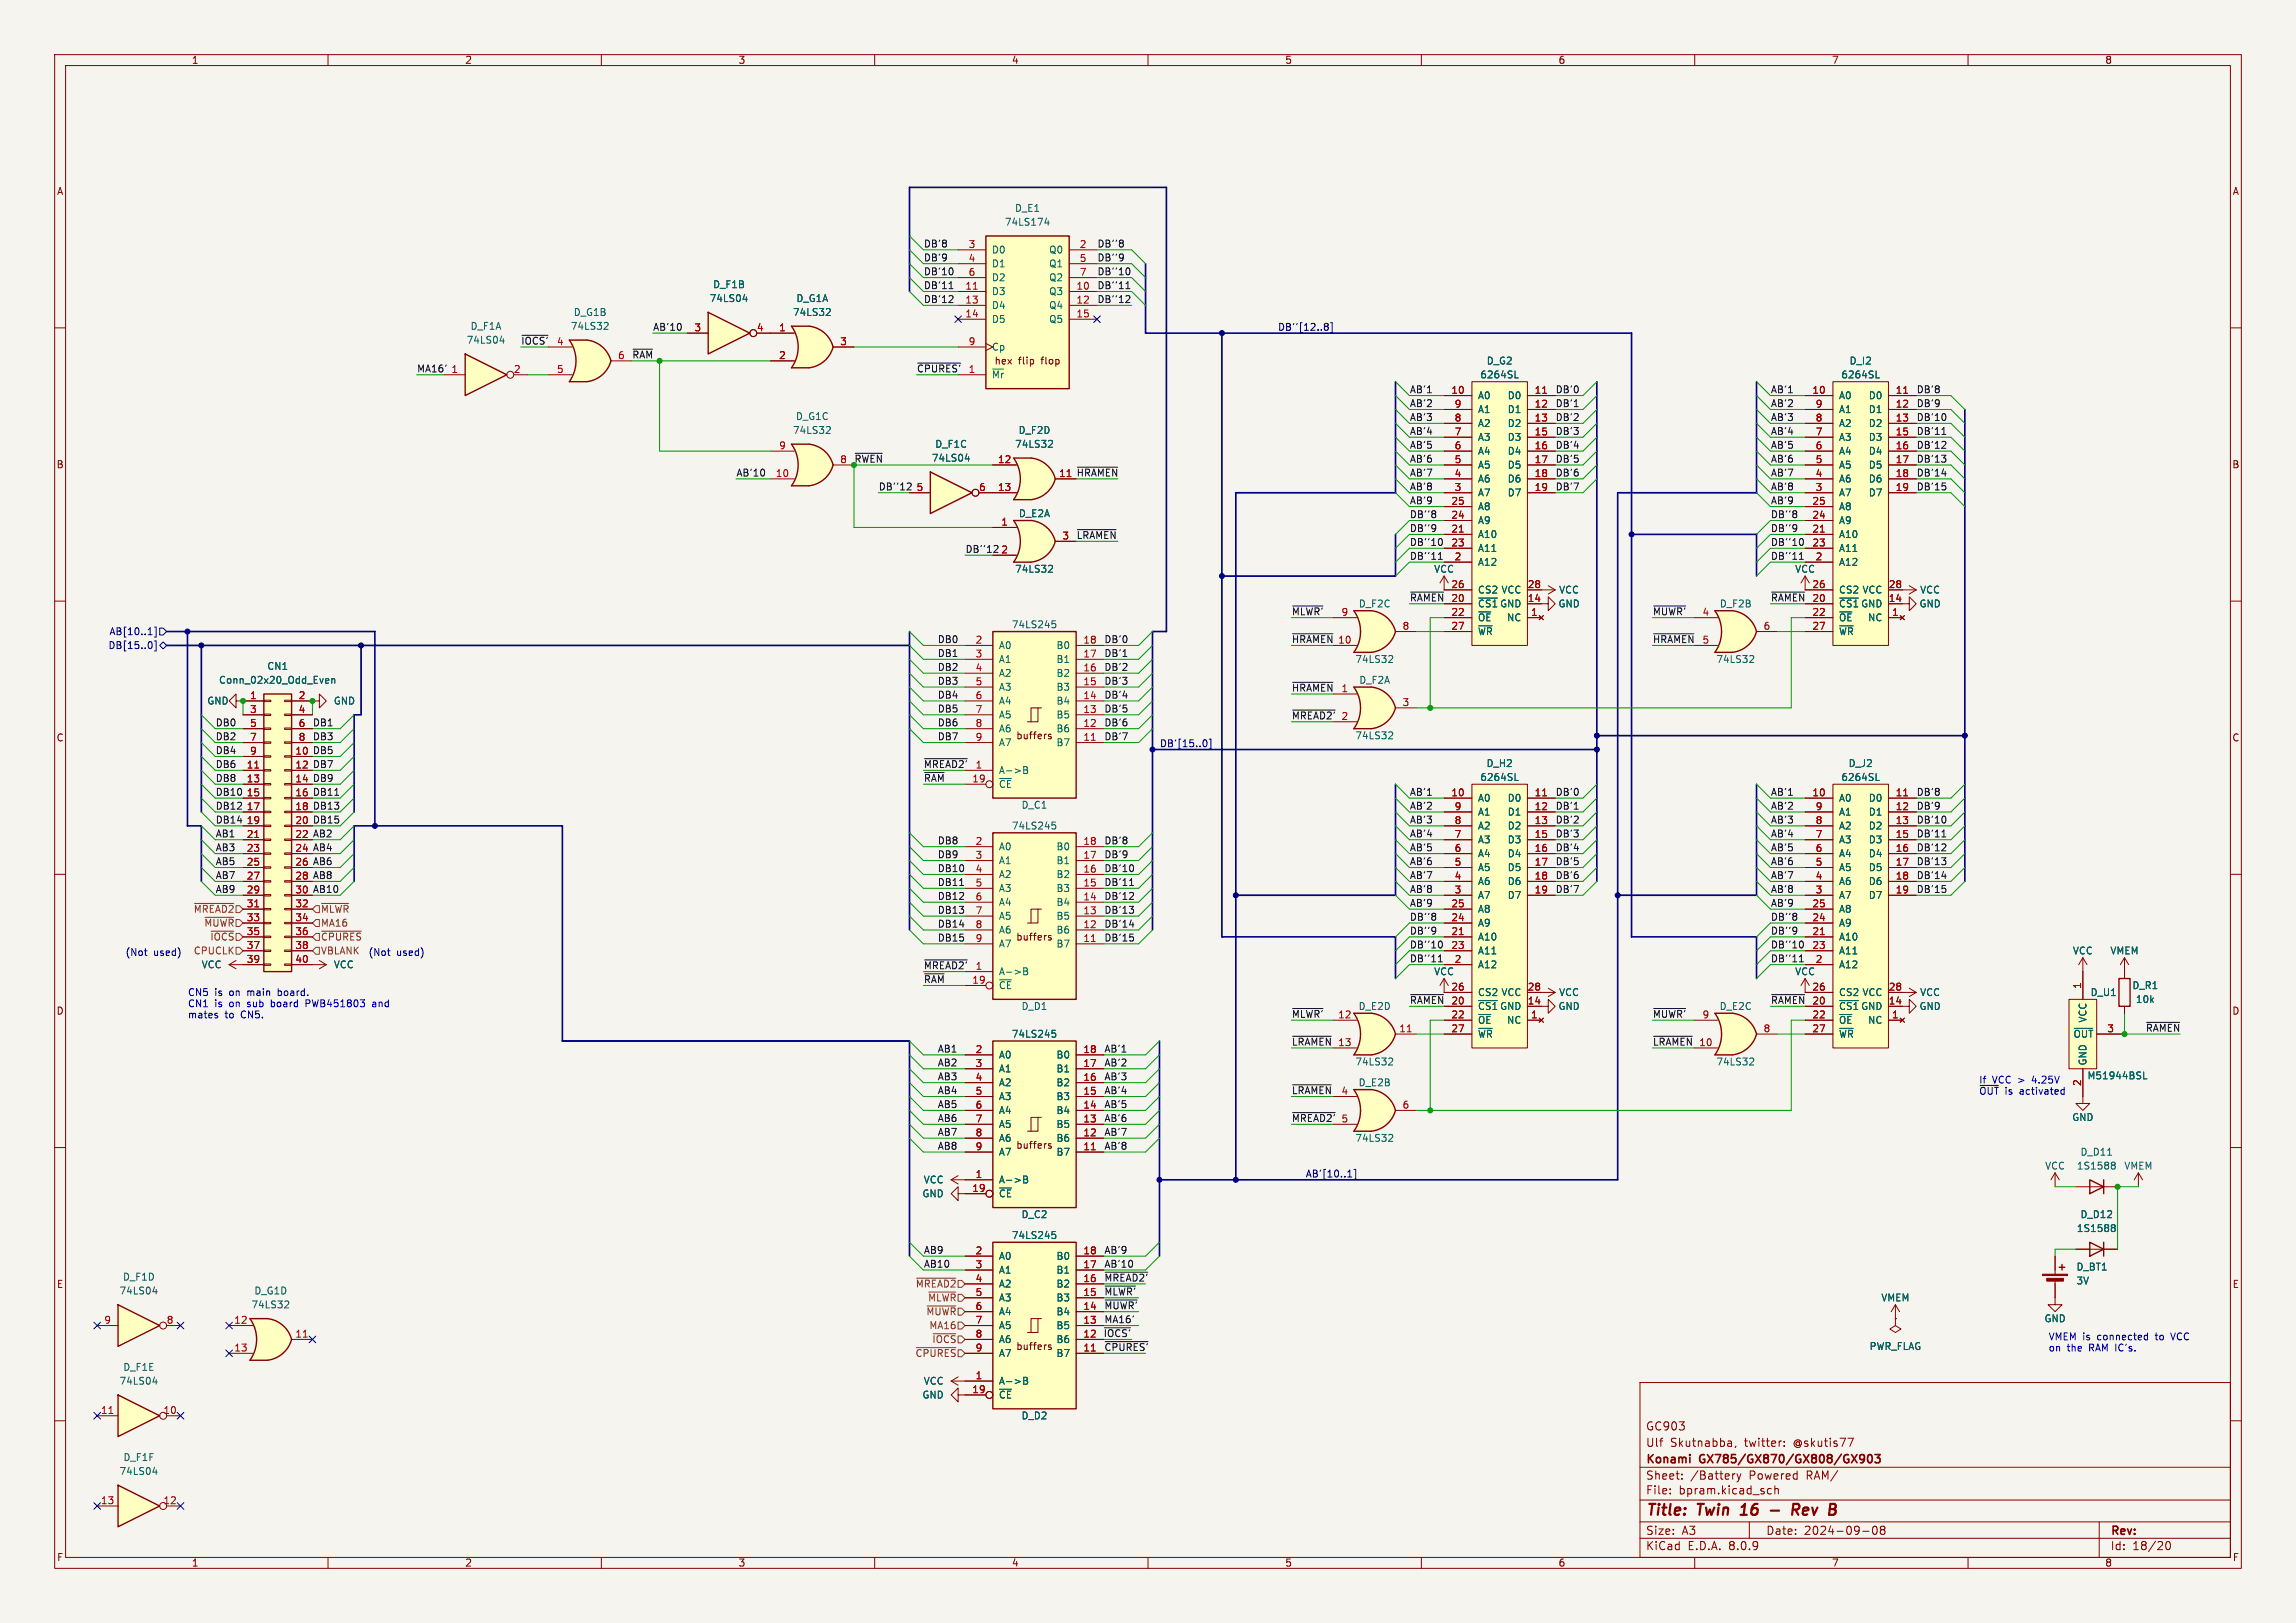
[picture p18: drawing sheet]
<svg xmlns="http://www.w3.org/2000/svg" width="420mm" height="297mm" viewBox="0 0 420 297" stroke-linecap="round" stroke-linejoin="round" font-family="sans-serif">
<defs><g id="words">
<g font-size="2.8" fill="#840000">
<text x="301" y="277.9">Title:</text>
<text x="310.6" y="277.9">Twin</text>
<text x="319.4" y="277.9">16</text>
<text x="330.3" y="277.9">Rev</text>
</g>
<g font-size="2.1" fill="#840000">
<text x="301" y="262">GC903</text>
<text x="301" y="268.2">Konami</text>
<text x="301" y="265">Ulf</text>
<text x="305.5" y="265">Skutnabba,</text>
<text x="311" y="268.2">GX785/GX870/GX808/GX903</text>
<text x="319.2" y="265">twitter:</text>
<text x="328.2" y="265">@skutis77</text>
<text x="301" y="273.7">File:</text>
<text x="301" y="271">Sheet:</text>
<text x="307.1" y="273.7">bpram.kicad_sch</text>
<text x="309.2" y="271">/Battery</text>
<text x="320" y="271">Powered</text>
<text x="330.6" y="271">RAM/</text>
<text x="301" y="281.1">Size:</text>
<text x="307.6" y="281.1">A3</text>
<text x="323" y="281.1">Date:</text>
<text x="330" y="281.1">2024-09-08</text>
<text x="386" y="281.3">Rev:</text>
<text x="301" y="283.9">KiCad</text>
<text x="308.7" y="283.9">E.D.A.</text>
<text x="316.3" y="283.9">8.0.9</text>
<text x="386" y="283.9">Id:</text>
<text x="390.1" y="283.9">18/20</text>
</g>
<g font-size="1.8" fill="#840000">
<text x="35" y="11.9">1</text>
<text x="85" y="11.9">2</text>
<text x="135" y="11.9">3</text>
<text x="185" y="11.9">4</text>
<text x="235" y="11.9">5</text>
<text x="285" y="11.9">6</text>
<text x="335" y="11.9">7</text>
<text x="385" y="11.9">8</text>
<text x="10.3" y="35.9">A</text>
<text x="408.3" y="35.9">A</text>
<text x="186.3" y="66.9">flip</text>
<text x="190.6" y="66.9">flop</text>
<text x="10.3" y="85.9">B</text>
<text x="408.2" y="85.9">B</text>
<text x="10.3" y="135.9">C</text>
<text x="185.8" y="135.5">buffers</text>
<text x="408.2" y="135.9">C</text>
<text x="185.8" y="172.3">buffers</text>
<text x="10.3" y="185.9">D</text>
<text x="408.2" y="185.9">D</text>
<text x="185.8" y="210.4">buffers</text>
<text x="10.3" y="235.9">E</text>
<text x="408.3" y="235.9">E</text>
<text x="185.8" y="247.3">buffers</text>
<text x="10.3" y="285.9">F</text>
<text x="35" y="286.9">1</text>
<text x="85" y="286.9">2</text>
<text x="135" y="286.9">3</text>
<text x="185" y="286.9">4</text>
<text x="235" y="286.9">5</text>
<text x="285" y="286.9">6</text>
<text x="335" y="286.9">7</text>
<text x="385" y="286.9">8</text>
<text x="408.3" y="285.9">F</text>
</g>
<g font-size="1.8" fill="#006464">
<text x="183.7" y="41.5">74LS174</text>
<text x="185.6" y="39">D_E1</text>
<text x="181.4" y="46.6">D0</text>
<text x="191.8" y="46.6">Q0</text>
<text x="130.3" y="52.9">D_F1B</text>
<text x="181.4" y="49.1">D1</text>
<text x="181.4" y="51.7">D2</text>
<text x="191.8" y="49.1">Q1</text>
<text x="191.8" y="51.7">Q2</text>
<text x="104.9" y="58">D_G1B</text>
<text x="129.7" y="55.5">74LS04</text>
<text x="145" y="58">74LS32</text>
<text x="145.6" y="55.5">D_G1A</text>
<text x="181.4" y="54.2">D3</text>
<text x="181.4" y="56.7">D4</text>
<text x="181.4" y="59.3">D5</text>
<text x="191.8" y="54.2">Q3</text>
<text x="191.8" y="56.7">Q4</text>
<text x="191.8" y="59.3">Q5</text>
<text x="85.3" y="63.1">74LS04</text>
<text x="86" y="60.6">D_F1A</text>
<text x="104.3" y="60.6">74LS32</text>
<text x="181.4" y="64.4">Cp</text>
<text x="181.4" y="69.4">~{Mr}</text>
<text x="181.8" y="66.9">hex</text>
<text x="270.7" y="69.4">6264SL</text>
<text x="271.9" y="66.9">D_G2</text>
<text x="336.7" y="69.4">6264SL</text>
<text x="338.2" y="66.9">D_I2</text>
<text x="145.5" y="77.1">D_G1C</text>
<text x="270.3" y="73.3">A0</text>
<text x="270.3" y="75.8">A1</text>
<text x="275.7" y="73.3">D0</text>
<text x="275.7" y="75.8">D1</text>
<text x="336.3" y="73.3">A0</text>
<text x="336.3" y="75.8">A1</text>
<text x="341.7" y="73.3">D0</text>
<text x="341.7" y="75.8">D1</text>
<text x="145" y="79.6">74LS32</text>
<text x="171" y="82.1">D_F1C</text>
<text x="185.6" y="82.1">74LS32</text>
<text x="186.2" y="79.6">D_F2D</text>
<text x="270.3" y="83.4">A4</text>
<text x="270.3" y="80.9">A3</text>
<text x="270.3" y="78.3">A2</text>
<text x="275.7" y="78.3">D2</text>
<text x="275.7" y="80.9">D3</text>
<text x="275.7" y="83.4">D4</text>
<text x="336.3" y="83.4">A4</text>
<text x="336.3" y="80.9">A3</text>
<text x="336.3" y="78.3">A2</text>
<text x="341.7" y="78.3">D2</text>
<text x="341.7" y="80.9">D3</text>
<text x="341.7" y="83.4">D4</text>
<text x="170.4" y="84.7">74LS04</text>
<text x="270.3" y="88.5">A6</text>
<text x="270.3" y="86">A5</text>
<text x="275.7" y="86">D5</text>
<text x="275.7" y="88.5">D6</text>
<text x="336.3" y="88.5">A6</text>
<text x="336.3" y="86">A5</text>
<text x="341.7" y="86">D5</text>
<text x="341.7" y="88.5">D6</text>
<text x="186.3" y="94.8">D_E2A</text>
<text x="270.3" y="93.6">A8</text>
<text x="270.3" y="91">A7</text>
<text x="275.7" y="91">D7</text>
<text x="336.3" y="93.6">A8</text>
<text x="336.3" y="91">A7</text>
<text x="341.7" y="91">D7</text>
<text x="270.3" y="98.7">A10</text>
<text x="270.3" y="101.2">A11</text>
<text x="270.3" y="96.1">A9</text>
<text x="336.3" y="98.7">A10</text>
<text x="336.3" y="101.2">A11</text>
<text x="336.3" y="96.1">A9</text>
<text x="185.6" y="105">74LS32</text>
<text x="262.2" y="105">VCC</text>
<text x="270.3" y="103.7">A12</text>
<text x="328.3" y="105">VCC</text>
<text x="336.3" y="103.7">A12</text>
<text x="248.5" y="111.4">D_F2C</text>
<text x="270.3" y="111.4">~{CS1}</text>
<text x="270.3" y="113.9">~{OE} NC</text>
<text x="270.3" y="108.8">CS2 VCC</text>
<text x="274.3" y="111.4">GND</text>
<text x="285" y="111.4">GND</text>
<text x="285.1" y="108.8">VCC</text>
<text x="314.5" y="111.4">D_F2B</text>
<text x="336.3" y="111.4">~{CS1}</text>
<text x="336.3" y="113.9">~{OE} NC</text>
<text x="336.3" y="108.8">CS2 VCC</text>
<text x="340.4" y="111.4">GND</text>
<text x="351" y="111.4">GND</text>
<text x="351.1" y="108.8">VCC</text>
<text x="182.6" y="119">A0</text>
<text x="185" y="115.2">74LS245</text>
<text x="193.2" y="119">B0</text>
<text x="270.3" y="116.4">~{WR}</text>
<text x="336.3" y="116.4">~{WR}</text>
<text x="40" y="125.3">Conn_02x20_Odd_Even</text>
<text x="48.8" y="122.8">CN1</text>
<text x="182.6" y="121.5">A1</text>
<text x="182.6" y="124.1">A2</text>
<text x="193.2" y="124.1">B2</text>
<text x="193.2" y="121.5">B1</text>
<text x="247.8" y="121.5">74LS32</text>
<text x="248.5" y="125.3">D_F2A</text>
<text x="313.9" y="121.5">74LS32</text>
<text x="37.8" y="129.1">GND</text>
<text x="61" y="129.1">GND</text>
<text x="182.6" y="126.6">A3</text>
<text x="182.6" y="129.1">A4</text>
<text x="182.6" y="131.7">A5</text>
<text x="193.2" y="131.7">B5</text>
<text x="193.2" y="129.1">B4</text>
<text x="193.2" y="126.6">B3</text>
<text x="182.6" y="134.2">A6</text>
<text x="182.6" y="136.8">A7</text>
<text x="193.2" y="136.8">B7</text>
<text x="193.2" y="134.2">B6</text>
<text x="247.8" y="135.5">74LS32</text>
<text x="182.6" y="141.8">A-&gt;B</text>
<text x="270.7" y="143.1">6264SL</text>
<text x="271.8" y="140.6">D_H2</text>
<text x="336.7" y="143.1">6264SL</text>
<text x="338.1" y="140.6">D_J2</text>
<text x="182.6" y="144.4">~{CE}</text>
<text x="186.8" y="148.2">D_C1</text>
<text x="270.3" y="146.9">A0</text>
<text x="270.3" y="149.5">A1</text>
<text x="275.7" y="146.9">D0</text>
<text x="275.7" y="149.5">D1</text>
<text x="336.3" y="146.9">A0</text>
<text x="336.3" y="149.5">A1</text>
<text x="341.7" y="146.9">D0</text>
<text x="341.7" y="149.5">D1</text>
<text x="182.6" y="155.8">A0</text>
<text x="185" y="152">74LS245</text>
<text x="193.2" y="155.8">B0</text>
<text x="270.3" y="154.5">A3</text>
<text x="270.3" y="152">A2</text>
<text x="275.7" y="152">D2</text>
<text x="275.7" y="154.5">D3</text>
<text x="336.3" y="154.5">A3</text>
<text x="336.3" y="152">A2</text>
<text x="341.7" y="152">D2</text>
<text x="341.7" y="154.5">D3</text>
<text x="182.6" y="158.3">A1</text>
<text x="182.6" y="160.9">A2</text>
<text x="193.2" y="160.9">B2</text>
<text x="193.2" y="158.3">B1</text>
<text x="270.3" y="159.6">A5</text>
<text x="270.3" y="157.1">A4</text>
<text x="275.7" y="157.1">D4</text>
<text x="275.7" y="159.6">D5</text>
<text x="336.3" y="159.6">A5</text>
<text x="336.3" y="157.1">A4</text>
<text x="341.7" y="157.1">D4</text>
<text x="341.7" y="159.6">D5</text>
<text x="182.6" y="163.4">A3</text>
<text x="182.6" y="166">A4</text>
<text x="193.2" y="166">B4</text>
<text x="193.2" y="163.4">B3</text>
<text x="270.3" y="167.2">A8</text>
<text x="270.3" y="164.7">A7</text>
<text x="270.3" y="162.2">A6</text>
<text x="275.7" y="162.2">D6</text>
<text x="275.7" y="164.7">D7</text>
<text x="336.3" y="167.2">A8</text>
<text x="336.3" y="164.7">A7</text>
<text x="336.3" y="162.2">A6</text>
<text x="341.7" y="162.2">D6</text>
<text x="341.7" y="164.7">D7</text>
<text x="182.6" y="168.5">A5</text>
<text x="182.6" y="171">A6</text>
<text x="182.6" y="173.6">A7</text>
<text x="193.2" y="173.6">B7</text>
<text x="193.2" y="171">B6</text>
<text x="193.2" y="168.5">B5</text>
<text x="270.3" y="172.3">A10</text>
<text x="270.3" y="169.8">A9</text>
<text x="336.3" y="172.3">A10</text>
<text x="336.3" y="169.8">A9</text>
<text x="36.8" y="177.4">VCC</text>
<text x="61" y="177.4">VCC</text>
<text x="182.6" y="178.7">A-&gt;B</text>
<text x="262.2" y="178.7">VCC</text>
<text x="270.3" y="177.4">A12</text>
<text x="270.3" y="174.9">A11</text>
<text x="328.3" y="178.7">VCC</text>
<text x="336.3" y="177.4">A12</text>
<text x="336.3" y="174.9">A11</text>
<text x="379.1" y="174.9">VCC</text>
<text x="385.9" y="174.9">VMEM</text>
<text x="182.6" y="181.2">~{CE}</text>
<text x="186.8" y="185">D_D1</text>
<text x="248.4" y="185">D_E2D</text>
<text x="270.3" y="185">~{CS1}</text>
<text x="270.3" y="182.5">CS2 VCC</text>
<text x="274.3" y="185">GND</text>
<text x="285" y="185">GND</text>
<text x="285.1" y="182.5">VCC</text>
<text x="314.5" y="185">D_E2C</text>
<text x="336.3" y="185">~{CS1}</text>
<text x="336.3" y="182.5">CS2 VCC</text>
<text x="340.4" y="185">GND</text>
<text x="351" y="185">GND</text>
<text x="351.1" y="182.5">VCC</text>
<text x="382.3" y="182.5">D_U1</text>
<text x="390" y="181.2">D_R1</text>
<text x="390.6" y="183.7">10k</text>
<text x="185" y="190.1">74LS245</text>
<text x="270.3" y="187.6">~{OE} NC</text>
<text x="270.3" y="190.1">~{WR}</text>
<text x="336.3" y="187.6">~{OE} NC</text>
<text x="336.3" y="190.1">~{WR}</text>
<text x="379.2" y="190.1">~{OUT}</text>
<text x="381.9" y="187.2" transform="rotate(-90 381.9 187.2)">VCC</text>
<text x="182.6" y="193.9">A0</text>
<text x="182.6" y="196.4">A1</text>
<text x="193.2" y="196.4">B1</text>
<text x="193.2" y="193.9">B0</text>
<text x="247.8" y="195.2">74LS32</text>
<text x="313.9" y="195.2">74LS32</text>
<text x="381.7" y="197.7">M51944BSL</text>
<text x="381.9" y="195.1" transform="rotate(-90 381.9 195.1)">GND</text>
<text x="182.6" y="199">A2</text>
<text x="182.6" y="201.5">A3</text>
<text x="193.2" y="201.5">B3</text>
<text x="193.2" y="199">B2</text>
<text x="248.4" y="199">D_E2B</text>
<text x="182.6" y="204.1">A4</text>
<text x="182.6" y="206.6">A5</text>
<text x="182.6" y="209.1">A6</text>
<text x="193.2" y="209.1">B6</text>
<text x="193.2" y="206.6">B5</text>
<text x="193.2" y="204.1">B4</text>
<text x="247.8" y="209.1">74LS32</text>
<text x="379" y="205.3">GND</text>
<text x="182.6" y="211.7">A7</text>
<text x="193.2" y="211.7">B7</text>
<text x="374" y="214.2">VCC</text>
<text x="379.8" y="214.2">1S1588</text>
<text x="380.5" y="211.7">D_D11</text>
<text x="388.5" y="214.2">VMEM</text>
<text x="168.6" y="219.3">GND</text>
<text x="168.9" y="216.8">VCC</text>
<text x="182.6" y="216.8">A-&gt;B</text>
<text x="182.6" y="219.3">~{CE}</text>
<text x="185" y="226.9">74LS245</text>
<text x="186.8" y="223.1">D_C2</text>
<text x="379.8" y="225.7">1S1588</text>
<text x="380.5" y="223.1">D_D12</text>
<text x="182.6" y="230.7">A0</text>
<text x="182.6" y="233.3">A1</text>
<text x="193.2" y="233.3">B1</text>
<text x="193.2" y="230.7">B0</text>
<text x="379.7" y="232.7">D_BT1</text>
<text x="21.8" y="237.1">74LS04</text>
<text x="22.4" y="234.5">D_F1D</text>
<text x="45.9" y="239.6">74LS32</text>
<text x="46.4" y="237.1">D_G1D</text>
<text x="182.6" y="235.8">A2</text>
<text x="182.6" y="238.4">A3</text>
<text x="193.2" y="238.4">B3</text>
<text x="193.2" y="235.8">B2</text>
<text x="344" y="238.4">VMEM</text>
<text x="379.7" y="235.2">3V</text>
<text x="182.6" y="240.9">A4</text>
<text x="182.6" y="243.4">A5</text>
<text x="182.6" y="246">A6</text>
<text x="193.2" y="246">B6</text>
<text x="193.2" y="243.4">B5</text>
<text x="193.2" y="240.9">B4</text>
<text x="373.9" y="242.2">GND</text>
<text x="22.5" y="251.1">D_F1E</text>
<text x="182.6" y="248.5">A7</text>
<text x="193.2" y="248.5">B7</text>
<text x="341.9" y="247.2">PWR_FLAG</text>
<text x="21.8" y="253.6">74LS04</text>
<text x="168.6" y="256.1">GND</text>
<text x="168.9" y="253.6">VCC</text>
<text x="182.6" y="253.6">A-&gt;B</text>
<text x="182.6" y="256.1">~{CE}</text>
<text x="186.8" y="259.9">D_D2</text>
<text x="22.5" y="267.6">D_F1F</text>
<text x="21.8" y="270.1">74LS04</text>
</g>
<g font-size="1.8" fill="#0f0f0f">
<text x="168.9" y="45.4">DB'8</text>
<text x="168.9" y="47.9">DB'9</text>
<text x="200.7" y="45.4">DB''8</text>
<text x="200.7" y="47.9">DB''9</text>
<text x="168.9" y="53">DB'11</text>
<text x="168.9" y="50.5">DB'10</text>
<text x="200.7" y="50.5">DB''10</text>
<text x="200.7" y="53">DB''11</text>
<text x="168.9" y="55.5">DB'12</text>
<text x="200.7" y="55.5">DB''12</text>
<text x="95.2" y="63.2">~{IOCS'}4</text>
<text x="119.4" y="60.6">AB'10</text>
<text x="76.2" y="68.2">MA16'</text>
<text x="167.6" y="68.2">~{CPURES'}1</text>
<text x="257.8" y="74.6">AB'2</text>
<text x="257.8" y="77.1">AB'3</text>
<text x="257.8" y="72">AB'1</text>
<text x="284.5" y="72">DB'0</text>
<text x="284.5" y="74.6">DB'1</text>
<text x="284.5" y="77.1">DB'2</text>
<text x="323.8" y="74.6">AB'2</text>
<text x="323.8" y="72">AB'1</text>
<text x="323.8" y="77.1">AB'3</text>
<text x="350.5" y="77.1">DB'10</text>
<text x="350.5" y="72">DB'8</text>
<text x="350.5" y="74.6">DB'9</text>
<text x="257.8" y="79.7">AB'4</text>
<text x="257.8" y="82.2">AB'5</text>
<text x="284.5" y="82.2">DB'4</text>
<text x="284.5" y="79.7">DB'3</text>
<text x="323.8" y="82.2">AB'5</text>
<text x="323.8" y="79.7">AB'4</text>
<text x="350.5" y="79.7">DB'11</text>
<text x="350.5" y="82.2">DB'12</text>
<text x="134.6" y="87.3">AB'10</text>
<text x="160.7" y="89.8">DB''12</text>
<text x="196.8" y="87.3">~{HRAMEN}</text>
<text x="257.8" y="89.8">AB'8</text>
<text x="257.8" y="84.7">AB'6</text>
<text x="257.8" y="87.3">AB'7</text>
<text x="284.5" y="87.3">DB'6</text>
<text x="284.5" y="84.7">DB'5</text>
<text x="284.5" y="89.8">DB'7</text>
<text x="323.8" y="84.7">AB'6</text>
<text x="323.8" y="89.8">AB'8</text>
<text x="323.8" y="87.3">AB'7</text>
<text x="350.5" y="87.3">DB'14</text>
<text x="350.5" y="89.8">DB'15</text>
<text x="350.5" y="84.7">DB'13</text>
<text x="257.8" y="94.9">DB''8</text>
<text x="257.8" y="92.4">AB'9</text>
<text x="323.8" y="94.9">DB''8</text>
<text x="323.8" y="92.4">AB'9</text>
<text x="176.5" y="101.3">DB''12</text>
<text x="196.8" y="98.7">~{LRAMEN}</text>
<text x="257.8" y="97.4">DB''9</text>
<text x="257.8" y="100">DB''10</text>
<text x="323.8" y="100">DB''10</text>
<text x="323.8" y="97.4">DB''9</text>
<text x="257.8" y="102.5">DB''11</text>
<text x="323.8" y="102.5">DB''11</text>
<text x="236.2" y="112.7">~{MLWR'} 9</text>
<text x="257.8" y="110.1">~{RAMEN}</text>
<text x="302.3" y="112.7">~{MUWR'} 4</text>
<text x="323.8" y="110.1">~{RAMEN}</text>
<text x="171.4" y="117.8">DB0</text>
<text x="201.9" y="117.8">DB'0</text>
<text x="236.2" y="117.8">~{HRAMEN}</text>
<text x="302.3" y="117.8">~{HRAMEN}</text>
<text x="171.4" y="122.8">DB2</text>
<text x="171.4" y="120.3">DB1</text>
<text x="171.4" y="125.4">DB3</text>
<text x="201.9" y="120.3">DB'1</text>
<text x="201.9" y="125.4">DB'3</text>
<text x="201.9" y="122.8">DB'2</text>
<text x="171.4" y="127.9">DB4</text>
<text x="171.4" y="130.5">DB5</text>
<text x="201.9" y="130.5">DB'5</text>
<text x="201.9" y="127.9">DB'4</text>
<text x="236.2" y="131.7">~{MREAD2'}</text>
<text x="236.2" y="126.7">~{HRAMEN}</text>
<text x="39.4" y="133">DB0</text>
<text x="39.4" y="135.5">DB2</text>
<text x="57.1" y="133">DB1</text>
<text x="57.1" y="135.5">DB3</text>
<text x="171.4" y="135.5">DB7</text>
<text x="171.4" y="133">DB6</text>
<text x="201.9" y="133">DB'6</text>
<text x="201.9" y="135.5">DB'7</text>
<text x="39.4" y="143.2">DB8</text>
<text x="39.4" y="140.6">DB6</text>
<text x="39.4" y="138.1">DB4</text>
<text x="57.1" y="140.6">DB7</text>
<text x="57.1" y="143.2">DB9</text>
<text x="57.1" y="138.1">DB5</text>
<text x="168.9" y="143.2">~{RAM}</text>
<text x="168.9" y="140.6">~{MREAD2'}1</text>
<text x="39.4" y="145.7">DB10</text>
<text x="39.4" y="148.2">DB12</text>
<text x="57.1" y="148.2">DB13</text>
<text x="57.1" y="145.7">DB11</text>
<text x="257.8" y="145.7">AB'1</text>
<text x="257.8" y="148.2">AB'2</text>
<text x="284.5" y="145.7">DB'0</text>
<text x="284.5" y="148.2">DB'1</text>
<text x="323.8" y="148.2">AB'2</text>
<text x="323.8" y="145.7">AB'1</text>
<text x="350.5" y="148.2">DB'9</text>
<text x="350.5" y="145.7">DB'8</text>
<text x="39.4" y="155.9">AB3</text>
<text x="39.4" y="153.3">AB1</text>
<text x="39.4" y="150.8">DB14</text>
<text x="57.1" y="155.9">AB4</text>
<text x="57.1" y="153.3">AB2</text>
<text x="57.1" y="150.8">DB15</text>
<text x="171.4" y="154.6">DB8</text>
<text x="201.9" y="154.6">DB'8</text>
<text x="257.8" y="153.3">AB'4</text>
<text x="257.8" y="155.9">AB'5</text>
<text x="257.8" y="150.8">AB'3</text>
<text x="284.5" y="150.8">DB'2</text>
<text x="284.5" y="153.3">DB'3</text>
<text x="284.5" y="155.9">DB'4</text>
<text x="323.8" y="150.8">AB'3</text>
<text x="323.8" y="153.3">AB'4</text>
<text x="323.8" y="155.9">AB'5</text>
<text x="350.5" y="155.9">DB'12</text>
<text x="350.5" y="153.3">DB'11</text>
<text x="350.5" y="150.8">DB'10</text>
<text x="39.4" y="158.4">AB5</text>
<text x="39.4" y="160.9">AB7</text>
<text x="57.1" y="160.9">AB8</text>
<text x="57.1" y="158.4">AB6</text>
<text x="171.4" y="157.1">DB9</text>
<text x="171.4" y="159.7">DB10</text>
<text x="201.9" y="159.7">DB'10</text>
<text x="201.9" y="157.1">DB'9</text>
<text x="257.8" y="158.4">AB'6</text>
<text x="257.8" y="160.9">AB'7</text>
<text x="284.5" y="158.4">DB'5</text>
<text x="284.5" y="160.9">DB'6</text>
<text x="323.8" y="160.9">AB'7</text>
<text x="323.8" y="158.4">AB'6</text>
<text x="350.5" y="160.9">DB'14</text>
<text x="350.5" y="158.4">DB'13</text>
<text x="39.4" y="163.5">AB9</text>
<text x="57.1" y="163.5">AB10</text>
<text x="171.4" y="167.3">DB13</text>
<text x="171.4" y="164.8">DB12</text>
<text x="171.4" y="162.2">DB11</text>
<text x="201.9" y="167.3">DB'13</text>
<text x="201.9" y="164.8">DB'12</text>
<text x="201.9" y="162.2">DB'11</text>
<text x="257.8" y="166">AB'9</text>
<text x="257.8" y="163.5">AB'8</text>
<text x="284.5" y="163.5">DB'7</text>
<text x="323.8" y="166">AB'9</text>
<text x="323.8" y="163.5">AB'8</text>
<text x="350.5" y="163.5">DB'15</text>
<text x="171.4" y="172.4">DB15</text>
<text x="171.4" y="169.8">DB14</text>
<text x="201.9" y="172.4">DB'15</text>
<text x="201.9" y="169.8">DB'14</text>
<text x="257.8" y="168.6">DB''8</text>
<text x="257.8" y="171.1">DB''9</text>
<text x="257.8" y="173.6">DB''10</text>
<text x="323.8" y="173.6">DB''10</text>
<text x="323.8" y="171.1">DB''9</text>
<text x="323.8" y="168.6">DB''8</text>
<text x="168.9" y="180">~{RAM}</text>
<text x="168.9" y="177.5">~{MREAD2'}1</text>
<text x="257.8" y="176.2">DB''11</text>
<text x="323.8" y="176.2">DB''11</text>
<text x="257.8" y="183.8">~{RAMEN}</text>
<text x="323.8" y="183.8">~{RAMEN}</text>
<text x="236.2" y="186.3">~{MLWR'} 12</text>
<text x="236.2" y="191.4">~{LRAMEN}</text>
<text x="302.3" y="191.4">~{LRAMEN}</text>
<text x="302.3" y="186.3">~{MUWR'} 9</text>
<text x="392.4" y="188.9">~{RAMEN}</text>
<text x="171.4" y="192.7">AB1</text>
<text x="171.4" y="195.2">AB2</text>
<text x="171.4" y="197.8">AB3</text>
<text x="201.9" y="197.8">AB'3</text>
<text x="201.9" y="195.2">AB'2</text>
<text x="201.9" y="192.7">AB'1</text>
<text x="171.4" y="202.9">AB5</text>
<text x="171.4" y="200.3">AB4</text>
<text x="201.9" y="202.9">AB'5</text>
<text x="201.9" y="200.3">AB'4</text>
<text x="236.2" y="200.3">~{LRAMEN}4</text>
<text x="171.4" y="207.9">AB7</text>
<text x="171.4" y="205.4">AB6</text>
<text x="201.9" y="207.9">AB'7</text>
<text x="201.9" y="205.4">AB'6</text>
<text x="236.2" y="205.4">~{MREAD2'}</text>
<text x="171.4" y="210.5">AB8</text>
<text x="201.9" y="210.5">AB'8</text>
<text x="168.9" y="232.1">AB10</text>
<text x="168.9" y="229.5">AB9</text>
<text x="201.9" y="232.1">AB'10</text>
<text x="201.9" y="229.5">AB'9</text>
<text x="201.9" y="237.1">~{MLWR'}</text>
<text x="201.9" y="234.6">~{MREAD2'}</text>
<text x="201.9" y="239.7">~{MUWR'}</text>
<text x="201.8" y="244.8">~{IOCS'}</text>
<text x="201.9" y="242.2">MA16'</text>
<text x="201.9" y="247.3">~{CPURES'}</text>
</g>
<g font-size="1.8" fill="#a90000">
<text x="177.1" y="45.5">3</text>
<text x="197.4" y="45.5">2</text>
<text x="176.5" y="53.1">11</text>
<text x="177.1" y="48">4</text>
<text x="177.1" y="50.5">6</text>
<text x="196.8" y="53.1">10</text>
<text x="197.4" y="48">5</text>
<text x="197.4" y="50.5">7</text>
<text x="176.5" y="55.6">13</text>
<text x="176.5" y="58.2">14</text>
<text x="196.8" y="55.6">12</text>
<text x="196.8" y="58.2">15</text>
<text x="113" y="65.8">6</text>
<text x="126.9" y="60.7">3</text>
<text x="138.4" y="60.7">4</text>
<text x="142.4" y="60.7">1</text>
<text x="142.4" y="65.8">2</text>
<text x="153.6" y="63.2">3</text>
<text x="177.1" y="63.2">9</text>
<text x="82.5" y="68.3">1</text>
<text x="93.9" y="68.3">2</text>
<text x="101.8" y="68.3">5</text>
<text x="265.4" y="72.1">10</text>
<text x="266" y="77.2">8</text>
<text x="266" y="74.7">9</text>
<text x="280.6" y="72.1">11</text>
<text x="280.6" y="74.7">12</text>
<text x="280.6" y="77.2">13</text>
<text x="331.4" y="72.1">10</text>
<text x="332" y="77.2">8</text>
<text x="332" y="74.7">9</text>
<text x="346.7" y="72.1">11</text>
<text x="346.7" y="74.7">12</text>
<text x="346.7" y="77.2">13</text>
<text x="142.4" y="82.3">9</text>
<text x="266" y="82.3">6</text>
<text x="266" y="79.8">7</text>
<text x="280.6" y="79.8">15</text>
<text x="280.6" y="82.3">16</text>
<text x="332" y="82.3">6</text>
<text x="332" y="79.8">7</text>
<text x="346.7" y="79.8">15</text>
<text x="346.7" y="82.3">16</text>
<text x="141.8" y="87.4">10</text>
<text x="153.6" y="84.8">8</text>
<text x="167.6" y="89.9">5</text>
<text x="179" y="89.9">6</text>
<text x="182.5" y="84.8">12</text>
<text x="182.5" y="89.9">13</text>
<text x="193.6" y="87.4">11</text>
<text x="266" y="89.9">3</text>
<text x="266" y="87.4">4</text>
<text x="266" y="84.8">5</text>
<text x="280.6" y="84.8">17</text>
<text x="280.6" y="87.4">18</text>
<text x="280.6" y="89.9">19</text>
<text x="332" y="89.9">3</text>
<text x="332" y="87.4">4</text>
<text x="332" y="84.8">5</text>
<text x="346.7" y="84.8">17</text>
<text x="346.7" y="87.4">18</text>
<text x="346.7" y="89.9">19</text>
<text x="265.4" y="95">24</text>
<text x="265.4" y="92.5">25</text>
<text x="331.4" y="95">24</text>
<text x="331.4" y="92.5">25</text>
<text x="183.1" y="96.3">1</text>
<text x="183.1" y="101.3">2</text>
<text x="194.2" y="98.8">3</text>
<text x="265.4" y="97.5">21</text>
<text x="265.4" y="100.1">23</text>
<text x="331.4" y="97.5">21</text>
<text x="331.4" y="100.1">23</text>
<text x="265.4" y="107.7">26</text>
<text x="266" y="102.6">2</text>
<text x="279.4" y="107.7">28</text>
<text x="331.4" y="107.7">26</text>
<text x="332" y="102.6">2</text>
<text x="345.4" y="107.7">28</text>
<text x="265.4" y="110.2">20</text>
<text x="265.4" y="112.8">22</text>
<text x="279.4" y="110.2">14</text>
<text x="280" y="112.8">1</text>
<text x="331.4" y="110.2">20</text>
<text x="331.4" y="112.8">22</text>
<text x="345.4" y="110.2">14</text>
<text x="346" y="112.8">1</text>
<text x="178.4" y="117.9">2</text>
<text x="198.1" y="117.9">18</text>
<text x="244.7" y="117.9">10</text>
<text x="256.5" y="115.3">8</text>
<text x="265.4" y="115.3">27</text>
<text x="311.3" y="117.9">5</text>
<text x="322.5" y="115.3">6</text>
<text x="331.4" y="115.3">27</text>
<text x="178.4" y="120.4">3</text>
<text x="178.4" y="122.9">4</text>
<text x="178.4" y="125.5">5</text>
<text x="198.1" y="125.5">15</text>
<text x="198.1" y="122.9">16</text>
<text x="198.1" y="120.4">17</text>
<text x="45.6" y="128">1</text>
<text x="45.6" y="130.6">3</text>
<text x="54.5" y="128">2</text>
<text x="54.5" y="130.6">4</text>
<text x="178.4" y="128">6</text>
<text x="178.4" y="130.6">7</text>
<text x="198.1" y="130.6">13</text>
<text x="198.1" y="128">14</text>
<text x="245.3" y="126.7">1</text>
<text x="245.3" y="131.8">2</text>
<text x="256.5" y="129.3">3</text>
<text x="45.6" y="133.1">5</text>
<text x="45.6" y="135.6">7</text>
<text x="54.5" y="133.1">6</text>
<text x="54.5" y="135.6">8</text>
<text x="178.4" y="133.1">8</text>
<text x="178.4" y="135.6">9</text>
<text x="198.1" y="135.6">11</text>
<text x="198.1" y="133.1">12</text>
<text x="45" y="140.7">11</text>
<text x="45" y="143.3">13</text>
<text x="45.6" y="138.2">9</text>
<text x="53.9" y="138.2">10</text>
<text x="53.9" y="140.7">12</text>
<text x="53.9" y="143.3">14</text>
<text x="177.8" y="143.3">19</text>
<text x="45" y="145.8">15</text>
<text x="45" y="148.3">17</text>
<text x="53.9" y="145.8">16</text>
<text x="53.9" y="148.3">18</text>
<text x="265.4" y="145.8">10</text>
<text x="266" y="148.3">9</text>
<text x="280.6" y="145.8">11</text>
<text x="280.6" y="148.3">12</text>
<text x="331.4" y="145.8">10</text>
<text x="332" y="148.3">9</text>
<text x="346.7" y="145.8">11</text>
<text x="346.7" y="148.3">12</text>
<text x="45" y="150.9">19</text>
<text x="45" y="153.4">21</text>
<text x="45" y="156">23</text>
<text x="53.9" y="150.9">20</text>
<text x="53.9" y="153.4">22</text>
<text x="53.9" y="156">24</text>
<text x="178.4" y="154.7">2</text>
<text x="198.1" y="154.7">18</text>
<text x="266" y="156">6</text>
<text x="266" y="153.4">7</text>
<text x="266" y="150.9">8</text>
<text x="280.6" y="150.9">13</text>
<text x="280.6" y="153.4">15</text>
<text x="280.6" y="156">16</text>
<text x="332" y="156">6</text>
<text x="332" y="153.4">7</text>
<text x="332" y="150.9">8</text>
<text x="346.7" y="150.9">13</text>
<text x="346.7" y="153.4">15</text>
<text x="346.7" y="156">16</text>
<text x="45" y="158.5">25</text>
<text x="45" y="161">27</text>
<text x="53.9" y="158.5">26</text>
<text x="53.9" y="161">28</text>
<text x="178.4" y="157.2">3</text>
<text x="178.4" y="159.8">4</text>
<text x="198.1" y="159.8">16</text>
<text x="198.1" y="157.2">17</text>
<text x="266" y="161">4</text>
<text x="266" y="158.5">5</text>
<text x="280.6" y="158.5">17</text>
<text x="280.6" y="161">18</text>
<text x="332" y="161">4</text>
<text x="332" y="158.5">5</text>
<text x="346.7" y="158.5">17</text>
<text x="346.7" y="161">18</text>
<text x="45" y="163.6">29</text>
<text x="45" y="166.1">31</text>
<text x="53.9" y="163.6">30</text>
<text x="53.9" y="166.1">32</text>
<text x="178.4" y="162.3">5</text>
<text x="178.4" y="164.8">6</text>
<text x="178.4" y="167.4">7</text>
<text x="198.1" y="167.4">13</text>
<text x="198.1" y="164.8">14</text>
<text x="198.1" y="162.3">15</text>
<text x="265.4" y="166.1">25</text>
<text x="266" y="163.6">3</text>
<text x="280.6" y="163.6">19</text>
<text x="331.4" y="166.1">25</text>
<text x="332" y="163.6">3</text>
<text x="346.7" y="163.6">19</text>
<text x="45" y="168.7">33</text>
<text x="45" y="171.2">35</text>
<text x="45" y="173.7">37</text>
<text x="53.9" y="168.7">34</text>
<text x="53.9" y="171.2">36</text>
<text x="53.9" y="173.7">38</text>
<text x="178.4" y="169.9">8</text>
<text x="178.4" y="172.5">9</text>
<text x="198.1" y="172.5">11</text>
<text x="198.1" y="169.9">12</text>
<text x="265.4" y="171.2">21</text>
<text x="265.4" y="173.7">23</text>
<text x="265.4" y="168.7">24</text>
<text x="331.4" y="171.2">21</text>
<text x="331.4" y="173.7">23</text>
<text x="331.4" y="168.7">24</text>
<text x="45" y="176.3">39</text>
<text x="53.9" y="176.3">40</text>
<text x="266" y="176.3">2</text>
<text x="332" y="176.3">2</text>
<text x="177.8" y="180.1">19</text>
<text x="265.4" y="183.9">20</text>
<text x="265.4" y="181.4">26</text>
<text x="279.4" y="183.9">14</text>
<text x="279.4" y="181.4">28</text>
<text x="331.4" y="183.9">20</text>
<text x="331.4" y="181.4">26</text>
<text x="345.4" y="183.9">14</text>
<text x="345.4" y="181.4">28</text>
<text x="380.7" y="181" transform="rotate(-90 380.7 181)">1</text>
<text x="244.7" y="191.5">13</text>
<text x="255.9" y="189">11</text>
<text x="265.4" y="186.4">22</text>
<text x="265.4" y="189">27</text>
<text x="280" y="186.4">1</text>
<text x="310.7" y="191.5">10</text>
<text x="322.5" y="189">8</text>
<text x="331.4" y="186.4">22</text>
<text x="331.4" y="189">27</text>
<text x="346" y="186.4">1</text>
<text x="385.4" y="189">3</text>
<text x="178.4" y="192.8">2</text>
<text x="178.4" y="195.3">3</text>
<text x="178.4" y="197.9">4</text>
<text x="198.1" y="197.9">16</text>
<text x="198.1" y="195.3">17</text>
<text x="198.1" y="192.8">18</text>
<text x="178.4" y="200.4">5</text>
<text x="178.4" y="202.9">6</text>
<text x="198.1" y="202.9">14</text>
<text x="198.1" y="200.4">15</text>
<text x="256.5" y="202.9">6</text>
<text x="380.7" y="198.8" transform="rotate(-90 380.7 198.8)">2</text>
<text x="178.4" y="205.5">7</text>
<text x="178.4" y="208">8</text>
<text x="198.1" y="208">12</text>
<text x="198.1" y="205.5">13</text>
<text x="245.3" y="205.5">5</text>
<text x="178.4" y="215.6">1</text>
<text x="178.4" y="210.6">9</text>
<text x="198.1" y="210.6">11</text>
<text x="177.8" y="218.2">19</text>
<text x="178.4" y="229.6">2</text>
<text x="178.4" y="232.2">3</text>
<text x="198.1" y="232.2">17</text>
<text x="198.1" y="229.6">18</text>
<text x="178.4" y="234.7">4</text>
<text x="178.4" y="237.2">5</text>
<text x="178.4" y="239.8">6</text>
<text x="198.1" y="239.8">14</text>
<text x="198.1" y="237.2">15</text>
<text x="198.1" y="234.7">16</text>
<text x="19" y="242.3">9</text>
<text x="30.4" y="242.3">8</text>
<text x="42.8" y="242.3">12</text>
<text x="53.9" y="244.9">11</text>
<text x="178.4" y="242.3">7</text>
<text x="178.4" y="244.9">8</text>
<text x="198.1" y="244.9">12</text>
<text x="198.1" y="242.3">13</text>
<text x="42.8" y="247.4">13</text>
<text x="178.4" y="247.4">9</text>
<text x="198.1" y="247.4">11</text>
<text x="177.8" y="255">19</text>
<text x="178.4" y="252.5">1</text>
<text x="18.4" y="258.8">11</text>
<text x="29.8" y="258.8">10</text>
<text x="18.4" y="275.3">13</text>
<text x="29.8" y="275.3">12</text>
</g>
<g font-size="1.8" fill="#009600">
<text x="115.6" y="65.7">~{RAM}</text>
<text x="156.2" y="84.7">~{RWEN}</text>
</g>
<g font-size="1.8" fill="#000084">
<text x="233.7" y="60.6">DB''[12..8]</text>
<text x="19.7" y="119">DB[15..0]</text>
<text x="19.9" y="116.4">AB[10..1]</text>
<text x="212.1" y="136.8">DB'[15..0]</text>
<text x="238.8" y="215.6">AB'[10..1]</text>
</g>
<g font-size="1.8" fill="#725600">
<text x="35.3" y="167.2">~{MREAD2}</text>
<text x="58.6" y="167.2">~{MLWR}</text>
<text x="37.3" y="169.8">~{MUWR}</text>
<text x="38.4" y="172.3">~{IOCS}</text>
<text x="58.6" y="172.3">~{CPURES}</text>
<text x="58.6" y="169.8">MA16</text>
<text x="35.3" y="174.9">CPUCLK</text>
<text x="58.6" y="174.9">VBLANK</text>
<text x="167.4" y="235.8">~{MREAD2}</text>
<text x="169.7" y="238.4">~{MLWR}</text>
<text x="169.4" y="240.9">~{MUWR}</text>
<text x="169.9" y="243.4">MA16</text>
<text x="170.5" y="246">~{IOCS}</text>
<text x="167.4" y="248.5">~{CPURES}</text>
</g>
<g font-size="1.8" fill="#0000c2">
<text x="22.9" y="175">(Not</text>
<text x="28.1" y="175">used)</text>
<text x="67.3" y="175">(Not</text>
<text x="72.5" y="175">used)</text>
<text x="34.3" y="182.4">CN5</text>
<text x="34.3" y="184.4">CN1</text>
<text x="39.3" y="182.4">is</text>
<text x="39.3" y="184.4">is</text>
<text x="42.1" y="182.4">on</text>
<text x="42.1" y="184.4">on</text>
<text x="45.5" y="182.4">main</text>
<text x="45.5" y="184.4">sub</text>
<text x="50" y="184.4">board</text>
<text x="51.3" y="182.4">board.</text>
<text x="56.6" y="184.4">PWB451803</text>
<text x="69" y="184.4">and</text>
<text x="34.3" y="186.4">mates</text>
<text x="41.1" y="186.4">to</text>
<text x="44.2" y="186.4">CN5.</text>
<text x="361.9" y="198.4">If</text>
<text x="361.9" y="200.4">~{OUT}</text>
<text x="364.5" y="198.4">VCC &gt;</text>
<text x="366.7" y="200.4">is</text>
<text x="369.6" y="200.4">activated</text>
<text x="372" y="198.4">4.25V</text>
<text x="374.6" y="245.4">VMEM is</text>
<text x="383.8" y="245.4">connected</text>
<text x="394.6" y="245.4">to</text>
<text x="397.7" y="245.4">VCC</text>
<text x="374.6" y="247.4">on</text>
<text x="378.1" y="247.4">the</text>
<text x="382.3" y="247.4">RAM IC's.</text>
</g>
</g></defs>
<path d="M0 0h420v297h-420z" fill="#f5f4ef" stroke="#f5f4ef" stroke-width=".18"/>
<g fill="none" stroke="#840000" stroke-width=".18">
<path d="M10 10h400v277h-400zM12 12h396v273h-396zM60 10v2M110 10v2M160 10v2M210 10v2M260 10v2M310 10v2M360 10v2M10 60h2M408 60h2M10 110h2"/>
<path d="M408 110h2M10 160h2M408 160h2M10 210h2M408 210h2M300 253h108v32h-108zM346.7 241.3v1.3l1 .6-1 .6-1-.6 1-.6M346.7 241.3h.1M10 260h2M300 278.5h108M300 274.5h108M300 268.5h108"/>
<path d="M305.5 273.2v.2M305.5 272.5v.1M307.7 270.5v.2M307.7 269.8v.1M316.5 263.7l.2 .2v.8M316.7 264.6l-.1 .1M316.7 264l-.1 .1M317.4 269.7l-.3 .1M317.5 264.6l-.1 .3M317.7 269.7l.4 1M318.1 270.7l-.4 .5M318.4 269.7l-.3 1"/>
<path d="M320 278.5v3M323.4 273.3h.6M323.4 272.5h.6M324.7 272.5l.2-.1 .3 .1 .1 .9M324.7 271.9v1.5M325.7 263.7h.2M326.4 264.5v.2M326.4 263.8v.1M338 263.2h1l-.6 1.5M342.7 279.4l.2-.1a.8 .8 0 0 1 .5 .7 .8 .8 0 0 1-.5 .8l-.2-.2-.2-.4zM344.2 279.9l-.3-.3 .3-.3 .5 .1 .1 .2-.3 .3M344.2 279.9l-.3 .3 .1 .4 .2 .2 .5-.1 .1-.2-.1-.4-.2-.2"/>
<path d="M344.2 279.9h.3M384 278.5v6.5M408 260h2M60 285v2M110 285v2M160 285v2M210 285v2M260 285v2M300 281.5h108M310 285v2M340.7 280.2h1.2M360 285v2"/>
<path d="M396.3 282.2l.2-.1a.8 .8 0 0 1 .5 .7 .8 .8 0 0 1-.5 .8l-.2-.2-.1-.4z"/>
</g>
<path d="M318.4 277.2h1.1M319 275.5l-.4 .3M323.9 276.4h1.5M327.9 276.3h.8a.55 .55 0 0 0 .4-.5 .55 .55 0 0 0-.3-.6h-.7l-.3 2M328.4 276.3l.6 .9" fill="none" stroke="#840000" stroke-width=".4"/>
<path d="M338.7 266.2l1 1.5M339.7 266.2l-1 1.5M341 266.8l-.2 .3h-.3l-.3-.3 .1-.5 .5-.1 .2 .1a.99 .99 0 0 1-.4 1.4h-.3M341.8 266.3l.2-.1a.8 .8 0 0 1 .5 .7 .8 .8 0 0 1-.5 .8l-.2-.2-.2-.4zM343 266.2h.9l-.5 .6 .4 .1v.6l-.2 .2h-.4l-.2-.2" fill="none" stroke="#840000" stroke-width=".3"/>
<path d="M269.2 69.9h10.2v48.2h-10.2z" fill="#ffffc2"/>
<g fill="none" stroke="#840000" stroke-width=".18">
<path d="M264.2 72.4h5M264.2 74.9h5M264.2 77.5h5M269.2 69.9h10.2v48.2h-10.2zM279.4 72.4h5.1M279.4 74.9h5.1M279.4 77.5h5.1M264.2 80h5M264.2 82.6h5M264.2 85.1h5M264.2 87.6h5M264.2 90.2h5"/>
<path d="M264.2 97.8h5M264.2 95.3h5M264.2 92.7h5M279.4 80h5.1M279.4 82.6h5.1M279.4 85.1h5.1M279.4 87.6h5.1M279.4 90.2h5.1M264.2 113h5M264.2 110.5h5M264.2 102.9h5M264.2 100.3h5"/>
<path d="M264.2 105.4v2.6h5M264.2 115.6h5M264.2 105.4l.7 1.3M264.2 105.4l-.8 1.3M279.4 113h2.5M279.4 110.5h2.5M279.4 108h2.5M281.6 112.6l.7 .8M282.3 112.6l-.7 .8M174 215.9l1.3 .8M174 215.9h2.5M175.3 218.4v-1.2l-1.3 1.2 1.3 1.3v-1.3h1.2"/>
<path d="M175.3 215.1l-1.3 .8"/>
</g>
<path d="M282.2 72h.7M266.9 97.4h.8" fill="none" stroke="#a90000" stroke-width=".18"/>
<path d="M277.1 69.2h.6M270.5 109.4h3.4" fill="none" stroke="#006464" stroke-width=".18"/>
<path d="M48.3 127h5v50.8h-5z" fill="#ffffc2"/>
<g fill="none" stroke="#840000" stroke-width=".18">
<path d="M44.4 128.3h3.9M44.4 138.4h3.9M44.4 130.8h3.9M44.4 133.4h3.9M44.4 135.9h3.9M48.3 138.3h1.2v.3h-1.2zM48.3 135.8h1.2v.2h-1.2zM48.3 133.2h1.2v.3h-1.2zM48.3 130.7h1.2v.2h-1.2zM48.3 128.1h1.2v.3h-1.2zM52.1 138.3h1.2v.3h-1.2zM52.1 135.8h1.2v.2h-1.2z"/>
<path d="M52.1 133.2h1.2v.3h-1.2zM52.1 130.7h1.2v.2h-1.2zM52.1 128.1h1.2v.3h-1.2zM53.3 128.3h3.8M53.3 138.4h3.8M53.3 130.8h3.8M53.3 133.4h3.8M53.3 135.9h3.8M44.4 141h3.9M44.4 143.5h3.9M44.4 146.1h3.9M44.4 148.6h3.9"/>
<path d="M44.4 151.1h3.9M44.4 153.7h3.9M44.4 156.2h3.9M44.4 158.8h3.9M48.3 158.6h1.2v.3h-1.2zM48.3 156.1h1.2v.2h-1.2zM48.3 153.5h1.2v.3h-1.2zM48.3 151h1.2v.3h-1.2zM48.3 148.5h1.2v.2h-1.2zM48.3 145.9h1.2v.3h-1.2zM48.3 143.4h1.2v.2h-1.2zM48.3 140.8h1.2v.3h-1.2z"/>
<path d="M52.1 158.6h1.2v.3h-1.2zM52.1 156.1h1.2v.2h-1.2zM52.1 153.5h1.2v.3h-1.2zM52.1 151h1.2v.3h-1.2zM52.1 148.5h1.2v.2h-1.2zM52.1 145.9h1.2v.3h-1.2zM52.1 143.4h1.2v.2h-1.2zM52.1 140.8h1.2v.3h-1.2zM53.3 141h3.8M53.3 143.5h3.8M53.3 146.1h3.8M53.3 148.6h3.8"/>
<path d="M53.3 151.1h3.8M53.3 153.7h3.8M53.3 156.2h3.8M53.3 158.8h3.8M44.4 161.3h3.9M44.4 163.8h3.9M44.4 166.4h3.9M44.4 168.9h3.9M44.4 171.5h3.9M44.4 174h3.9M44.4 176.5h3.9M48.3 176.4h1.2v.3h-1.2z"/>
<path d="M48.3 173.9h1.2v.2h-1.2zM48.3 171.3h1.2v.3h-1.2zM48.3 168.8h1.2v.2h-1.2zM48.3 166.2h1.2v.3h-1.2zM48.3 163.7h1.2v.3h-1.2zM48.3 161.2h1.2v.2h-1.2zM52.1 176.4h1.2v.3h-1.2zM52.1 173.9h1.2v.2h-1.2zM52.1 171.3h1.2v.3h-1.2zM52.1 168.8h1.2v.2h-1.2zM52.1 166.2h1.2v.3h-1.2zM52.1 163.7h1.2v.3h-1.2z"/>
<path d="M52.1 161.2h1.2v.2h-1.2zM53.3 161.3h3.8M53.3 163.8h3.8M53.3 166.4h3.8M53.3 168.9h3.8M53.3 171.5h3.8M53.3 174h3.8M53.3 176.5h3.8"/>
</g>
<path d="M48.3 127h5v50.8h-5z" fill="none" stroke="#840000" stroke-width=".25"/>
<path d="M46.6 140.6h.7M46.6 153.3h.7M46.6 166h.7" fill="none" stroke="#a90000" stroke-width=".18"/>
<path d="M59.7 124.2l.4 .1v.2l-.6 .1M60.1 125h-.4M60.7 124.3l.2-.1 .3 .1v.7M60.7 124.2v.8" fill="none" stroke="#006464" stroke-width=".18"/>
<path d="M129.5 57.2l7.7 3.8-7.7 3.8z" fill="#ffffc2"/>
<path d="M129.5 57.2l7.7 3.8-7.7 3.8z" fill="none" stroke="#840000" stroke-width=".25"/>
<g fill="none" stroke="#840000" stroke-width=".18">
<path d="M125.7 61h3.8M138.4 61h2.6"/>
<circle cx="137.8" cy="61" r=".63"/>
</g>
<path d="M135.9 54.8h.8M136.5 54.3v.9" fill="none" stroke="#006464" stroke-width=".18"/>
<path d="M147.4 83.7l5 1.4a5.2 5.2 0 0 1-4.4 3.8z" fill="#ffffc2" stroke="#ffffc2" stroke-width=".18"/>
<path d="M144.8 88.9h3.2M144.8 81.3h3.2" fill="none" stroke="#ffffc2" stroke-width=".18"/>
<path d="M144.8 81.3h3.2v7.6h-3.2a6.7 6.7 0 0 0 0-7.6z" fill="#ffffc2"/>
<g fill="#ffffc2" stroke="#ffffc2" stroke-width=".18">
<path d="M148 81.3a5.1 5.1 0 0 1 4.4 3.8l-5 1.3z"/>
<path d="M188 86.3l5 1.3a5.2 5.2 0 0 1-4.4 3.8z"/>
</g>
<path d="M148 81.3h-3.2a6.6 6.6 0 0 1 0 7.6h3.2M148 81.3a5.1 5.1 0 0 1 4.4 3.8M152.4 85.1a5.2 5.2 0 0 1-4.4 3.8" fill="none" stroke="#840000" stroke-width=".25"/>
<path d="M141 87.6h4.3M141 82.6h4.3M152.4 85.1h3.8" fill="none" stroke="#840000" stroke-width=".18"/>
<path d="M151.3 78l.5 .1 .1 .3-.8 .9h.8" fill="none" stroke="#006464" stroke-width=".18"/>
<path d="M185.4 91.4h3.2M185.4 83.8h3.2" fill="none" stroke="#ffffc2" stroke-width=".18"/>
<path d="M185.4 83.8h3.2v7.6h-3.2a6.7 6.7 0 0 0 0-7.6z" fill="#ffffc2"/>
<path d="M188.6 83.8a5.1 5.1 0 0 1 4.4 3.8l-4.9 1.3z" fill="#ffffc2" stroke="#ffffc2" stroke-width=".18"/>
<path d="M188.6 83.8h-3.2a6.6 6.6 0 0 1 0 7.6h3.2M188.6 83.8a5.1 5.1 0 0 1 4.4 3.8 5.2 5.2 0 0 1-4.4 3.8" fill="none" stroke="#840000" stroke-width=".25"/>
<path d="M181.6 85.1h4.3M181.6 90.2h4.3M193 87.6h3.8" fill="none" stroke="#840000" stroke-width=".18"/>
<path d="M195.2 87.2h.7" fill="none" stroke="#a90000" stroke-width=".18"/>
<path d="M192 80.6l.4 .1 .1 .3-.8 .9h.8" fill="none" stroke="#006464" stroke-width=".18"/>
<path d="M335.3 69.9h10.1v48.2h-10.1z" fill="#ffffc2"/>
<g fill="none" stroke="#840000" stroke-width=".18">
<path d="M330.2 72.4h5.1M330.2 74.9h5.1M330.2 77.5h5.1M335.3 69.9h10.1v48.2h-10.1zM345.4 72.4h5.1M345.4 74.9h5.1M345.4 77.5h5.1M330.2 80h5.1M330.2 82.6h5.1M330.2 85.1h5.1M330.2 87.6h5.1M330.2 90.2h5.1"/>
<path d="M330.2 97.8h5.1M330.2 95.3h5.1M330.2 92.7h5.1M345.4 80h5.1M345.4 82.6h5.1M345.4 85.1h5.1M345.4 87.6h5.1M345.4 90.2h5.1M330.2 113h5.1M330.2 110.5h5.1M330.2 102.9h5.1M330.2 100.3h5.1"/>
<path d="M330.2 108h5.1M330.2 115.6h5.1M345.4 113h2.6M345.4 110.5h2.6M345.4 108h2.6M347.6 112.6l.8 .8M348.4 112.6l-.8 .8"/>
</g>
<path d="M348.2 72h.7M333 97.4h.7" fill="none" stroke="#a90000" stroke-width=".18"/>
<path d="M343.2 69.2h.6M336.5 109.4h3.5" fill="none" stroke="#006464" stroke-width=".18"/>
<path d="M147.4 62.1l5 1.4a5.2 5.2 0 0 1-4.4 3.8z" fill="#ffffc2" stroke="#ffffc2" stroke-width=".18"/>
<path d="M144.8 59.7h3.2M144.8 67.3h3.2" fill="none" stroke="#ffffc2" stroke-width=".18"/>
<path d="M144.8 59.7h3.2v7.6h-3.2a6.7 6.7 0 0 0 0-7.6z" fill="#ffffc2"/>
<g fill="#ffffc2" stroke="#ffffc2" stroke-width=".18">
<path d="M148 59.7a5.1 5.1 0 0 1 4.4 3.8l-5 1.3z"/>
<path d="M316.3 114.2l5 1.4a5.2 5.2 0 0 1-4.4 3.8z"/>
</g>
<path d="M148 59.7h-3.2a6.6 6.6 0 0 1 0 7.6h3.2M148 59.7a5.1 5.1 0 0 1 4.4 3.8M152.4 63.5a5.2 5.2 0 0 1-4.4 3.8" fill="none" stroke="#840000" stroke-width=".25"/>
<path d="M141 61h4.3M141 66h4.3M152.4 63.5h3.8" fill="none" stroke="#840000" stroke-width=".18"/>
<path d="M151.3 56.5h.5l.1 .3-.8 .9h.8" fill="none" stroke="#006464" stroke-width=".18"/>
<path d="M313.7 119.4h3.2M313.7 111.8h3.2" fill="none" stroke="#ffffc2" stroke-width=".18"/>
<path d="M313.7 111.8h3.2v7.6h-3.2a6.7 6.7 0 0 0 0-7.6z" fill="#ffffc2"/>
<g fill="#ffffc2" stroke="#ffffc2" stroke-width=".18">
<path d="M316.9 111.8a5.1 5.1 0 0 1 4.4 3.8l-5 1.3z"/>
<path d="M48.3 243.8l5 1.3a5.2 5.2 0 0 1-4.4 3.8z"/>
</g>
<path d="M316.9 111.8h-3.2a6.6 6.6 0 0 1 0 7.6h3.2M316.9 111.8a5.1 5.1 0 0 1 4.4 3.8 5.2 5.2 0 0 1-4.4 3.8" fill="none" stroke="#840000" stroke-width=".25"/>
<path d="M309.9 113h4.3M309.9 118.1h4.3M321.3 115.6h3.8" fill="none" stroke="#840000" stroke-width=".18"/>
<path d="M320.3 120h.4l.1 .3-.8 .9h.8" fill="none" stroke="#006464" stroke-width=".18"/>
<path d="M45.7 248.9h3.2M45.7 241.3h3.2" fill="none" stroke="#ffffc2" stroke-width=".18"/>
<path d="M45.7 241.3h3.2v7.6h-3.2a6.7 6.7 0 0 0 0-7.6z" fill="#ffffc2"/>
<g fill="#ffffc2" stroke="#ffffc2" stroke-width=".18">
<path d="M48.9 241.3a5.1 5.1 0 0 1 4.4 3.8l-4.9 1.3z"/>
<path d="M188 97.7l5 1.4a5.2 5.2 0 0 1-4.4 3.8z"/>
</g>
<path d="M48.9 241.3h-3.2a6.6 6.6 0 0 1 0 7.6h3.2M48.9 241.3a5.1 5.1 0 0 1 4.4 3.8 5.2 5.2 0 0 1-4.4 3.8" fill="none" stroke="#840000" stroke-width=".25"/>
<path d="M375.9 237.5v1.3h1.3l-1.3 1.2-1.3-1.2h1.3M41.9 242.6h4.3M41.9 247.6h4.3M53.3 245.1h3.8" fill="none" stroke="#840000" stroke-width=".18"/>
<path d="M55.5 244.7h.7" fill="none" stroke="#a90000" stroke-width=".18"/>
<path d="M52.3 238.1h.4l.1 .3-.8 .9h.8" fill="none" stroke="#006464" stroke-width=".18"/>
<path d="M185.4 95.3h3.2M185.4 102.9h3.2" fill="none" stroke="#ffffc2" stroke-width=".18"/>
<path d="M185.4 95.3h3.2v7.6h-3.2a6.7 6.7 0 0 0 0-7.6z" fill="#ffffc2"/>
<path d="M188.6 95.2a5.1 5.1 0 0 1 4.4 3.9l-4.9 1.3z" fill="#ffffc2" stroke="#ffffc2" stroke-width=".18"/>
<path d="M188.6 95.3h-3.2a6.6 6.6 0 0 1 0 7.6h3.2M188.6 95.2a5.1 5.1 0 0 1 4.4 3.9 5.2 5.2 0 0 1-4.4 3.8" fill="none" stroke="#840000" stroke-width=".25"/>
<path d="M181.6 96.5h4.3M193 99.1h3.8M181.6 101.6h4.3" fill="none" stroke="#840000" stroke-width=".18"/>
<path d="M192 103.4l.4 .1 .1 .3-.8 .9h.8" fill="none" stroke="#006464" stroke-width=".18"/>
<path d="M21.6 238.8l7.6 3.8-7.6 3.8z" fill="#ffffc2"/>
<path d="M21.6 238.8l7.6 3.8-7.6 3.8z" fill="none" stroke="#840000" stroke-width=".25"/>
<g fill="none" stroke="#840000" stroke-width=".18">
<path d="M17.8 242.6h3.8M30.5 242.6h2.5"/>
<circle cx="29.8" cy="242.6" r=".63"/>
</g>
<path d="M28 236.4h.8M28.6 236v.8" fill="none" stroke="#006464" stroke-width=".18"/>
<path d="M181.6 227.3h15.2v30.5h-15.2z" fill="#ffffc2"/>
<g fill="none" stroke="#840000" stroke-width=".18">
<path d="M176.5 237.5h5.1M176.5 234.9h5.1M176.5 232.4h5.1M176.5 229.9h5.1M196.8 237.5h5.1M196.8 234.9h5.1M196.8 232.4h5.1M196.8 229.9h5.1M176.5 252.7h5.1M176.5 247.6h5.1M176.5 245.1h5.1M176.5 242.6h5.1"/>
<path d="M176.5 240h5.1M176.5 255.3h3.8M189.9 241.3h-1.3v2.5M190.5 241.3h-.6v2.5h-1.9M192.3 246.2l-.3-.1-.2 .2v.2l.5 .1v.3h-.5M196.8 247.6h5.1M196.8 245.1h5.1M196.8 242.6h5.1M196.8 240h5.1"/>
<circle cx="181" cy="255.3" r=".63"/>
</g>
<path d="M181.6 227.3h15.2v30.5h-15.2z" fill="none" stroke="#840000" stroke-width=".25"/>
<path d="M192.5 225.4h.6M192.6 225.9h.3l.2 .2v.4l-.5 .1M187.3 252h.4l.2 .3-.2 .3 .2 .2 .1 .3-.3 .2h-.4zM187.3 252.6h.4" fill="none" stroke="#006464" stroke-width=".18"/>
<path d="M199.6 247.2h.8" fill="none" stroke="#a90000" stroke-width=".18"/>
<path d="M21.6 255.3l7.6 3.8-7.6 3.8z" fill="#ffffc2"/>
<path d="M21.6 255.3l7.6 3.8-7.6 3.8z" fill="none" stroke="#840000" stroke-width=".25"/>
<g fill="none" stroke="#840000" stroke-width=".18">
<path d="M17.8 259.1h3.8M30.5 259.1h2.5"/>
<circle cx="29.8" cy="259.1" r=".63"/>
</g>
<path d="M19.9 258.7h.8" fill="none" stroke="#a90000" stroke-width=".18"/>
<path d="M28 252.9h.8M28.6 252.5v.8" fill="none" stroke="#006464" stroke-width=".18"/>
<path d="M21.6 271.8l7.6 3.8-7.6 3.8z" fill="#ffffc2"/>
<path d="M376.7 231.9h1M377.2 231.4v1M382.3 227.3l2.5 1.3-2.5 1.3zM384.8 227.3v2.6M21.6 271.8l7.6 3.8-7.6 3.8z" fill="none" stroke="#840000" stroke-width=".25"/>
<g fill="none" stroke="#840000" stroke-width=".18">
<path d="M346.7 238.8l-.8 1.2M346.7 238.8v2.5M346.7 238.8l.8 1.2M375.9 229.9v3.3M375.9 234.2v3.3M379.7 228.6h7.6M17.8 275.6h3.8M30.5 275.6h2.5"/>
<circle cx="29.8" cy="275.6" r=".63"/>
</g>
<path d="M386.4 224.1h.3l.2 .2-.2 .3M386.4 224.6h.3M386.7 224.6l.2 .3v.2l-.1 .2-.4 .1M28 269.4h.8M28.6 269v.8" fill="none" stroke="#006464" stroke-width=".18"/>
<g fill="#840000" stroke="#840000" stroke-width=".18">
<path d="M373.6 233.2h4.6v.2h-4.6z"/>
<path d="M374.4 233.9h3v.5h-3z"/>
</g>
<path d="M180.3 43.2h15.3v27.9h-15.3z" fill="#ffffc2"/>
<path d="M180.3 43.2h15.3v27.9h-15.3z" fill="none" stroke="#840000" stroke-width=".25"/>
<g fill="none" stroke="#840000" stroke-width=".18">
<path d="M175.3 53.3h5M175.3 55.9h5M175.3 58.4h5M175.3 45.7h5M175.3 48.3h5M175.3 50.8h5M195.6 53.3h5.1M195.6 55.9h5.1M195.6 58.4h5.1M195.6 45.7h5.1M195.6 48.3h5.1M195.6 50.8h5.1"/>
<path d="M175.3 68.6h5M175.3 63.5h5M180.3 62.9l1.3 .6-1.3 .6"/>
</g>
<path d="M178 52.9h.8" fill="none" stroke="#a90000" stroke-width=".18"/>
<path d="M191.4 39.9l-.3 .9h.8M191.7 40.4v.8" fill="none" stroke="#006464" stroke-width=".18"/>
<path d="M181.6 115.6h15.2v30.5h-15.2z" fill="#ffffc2"/>
<g fill="none" stroke="#840000" stroke-width=".18">
<path d="M176.5 118.1h5.1M196.8 118.1h5.1M176.5 135.9h5.1M176.5 133.4h5.1M176.5 130.8h5.1M176.5 128.3h5.1M176.5 125.7h5.1M176.5 123.2h5.1M176.5 120.7h5.1M189.9 129.5h-1.3v2.6M190.5 129.5h-.6v2.6h-1.9M192.3 134.4h-.3l-.2 .1v.2l.5 .1v.3h-.5"/>
<path d="M196.8 135.9h5.1M196.8 133.4h5.1M196.8 130.8h5.1M196.8 128.3h5.1M196.8 125.7h5.1M196.8 123.2h5.1M196.8 120.7h5.1M176.5 141h5.1M176.5 143.5h3.8M381 175.3l-.8 1.2M381 175.3v2.5M381 175.3l.8 1.2"/>
<circle cx="181" cy="143.5" r=".63"/>
</g>
<path d="M181.6 115.6h15.2v30.5h-15.2z" fill="none" stroke="#840000" stroke-width=".25"/>
<path d="M192.5 113.6h.6M192.6 114.1h.3l.2 .2v.5l-.5 .1M187.3 140.3h.4l.2 .2-.2 .4 .2 .1 .1 .3-.3 .2h-.4zM187.3 140.9h.4" fill="none" stroke="#006464" stroke-width=".18"/>
<path d="M199.6 135.5h.8" fill="none" stroke="#a90000" stroke-width=".18"/>
<path d="M378.5 182.9h5v12.7h-5z" fill="#ffffc2"/>
<g fill="none" stroke="#840000" stroke-width=".18">
<path d="M330.2 105.4v2.6M330.2 105.4l.8 1.3M330.2 105.4l-.8 1.3M348 108h2.5M349.2 107.2l1.3 .8M350.5 108l-1.3 .7M330.2 179.1l.8 1.2M330.2 179.1v2.5M330.2 179.1l-.8 1.2M381 177.8v5.1M388.6 175.3l-.7 1.2M388.6 175.3v3.8"/>
<path d="M388.6 175.3l.8 1.2M378.5 182.9h5v12.7h-5zM381 195.6v6.3h1.3l-1.3 1.3-1.3-1.3h1.3M383.5 189.2h5.1M388.6 184.2v1.2M375.9 214.6l-.7 1.3M375.9 214.6v2.6M375.9 214.6l.8 1.3M379.7 217.2h7.6M391.2 214.6l-.8 1.3M391.2 214.6v2.6M391.2 214.6l.7 1.3"/>
</g>
<path d="M379.4 188.2h3.4M392.1 196.2v1.2h.6M385.5 211.4h.8M386.4 212.7h.3l.2 .2-.2 .3M386.4 213.2h.3M386.7 213.2l.2 .3v.2l-.1 .2h-.4" fill="none" stroke="#006464" stroke-width=".18"/>
<path d="M387.6 179.1h2v5.1h-2zM382.3 215.9l2.5 1.3-2.5 1.2zM384.8 215.9v2.5" fill="none" stroke="#840000" stroke-width=".25"/>
<path d="M181.6 190.5h15.2v30.5h-15.2z" fill="#ffffc2"/>
<g fill="none" stroke="#840000" stroke-width=".18">
<path d="M176.5 198.1h5.1M176.5 195.6h5.1M176.5 193h5.1M196.8 198.1h5.1M196.8 195.6h5.1M196.8 193h5.1M176.5 215.9h5.1M176.5 210.8h5.1M176.5 208.3h5.1M176.5 205.7h5.1M176.5 203.2h5.1M176.5 200.7h5.1"/>
<path d="M176.5 218.4h3.8M189.9 204.5h-1.3v2.5M190.5 204.5h-.6v2.5h-1.9M192.3 209.3h-.3l-.2 .2v.1l.5 .2v.3h-.5M196.8 210.8h5.1M196.8 208.3h5.1M196.8 205.7h5.1M196.8 203.2h5.1M196.8 200.7h5.1"/>
<circle cx="181" cy="218.4" r=".63"/>
</g>
<path d="M181.6 190.5h15.2v30.5h-15.2z" fill="none" stroke="#840000" stroke-width=".25"/>
<path d="M192.5 188.5h.6M192.6 189h.3l.2 .3-.1 .4-.4 .1M187.3 215.2h.4l.2 .3-.2 .3 .2 .1 .1 .3-.3 .3h-.4zM187.3 215.8h.4" fill="none" stroke="#006464" stroke-width=".18"/>
<path d="M199.6 210.4h.8" fill="none" stroke="#a90000" stroke-width=".18"/>
<path d="M85.1 64.8l7.6 3.8-7.6 3.8z" fill="#ffffc2"/>
<path d="M85.1 64.8l7.6 3.8-7.6 3.8z" fill="none" stroke="#840000" stroke-width=".25"/>
<g fill="none" stroke="#840000" stroke-width=".18">
<path d="M81.3 68.6h3.8M94 68.6h2.5"/>
<circle cx="93.3" cy="68.6" r=".63"/>
</g>
<path d="M91.5 62.4h.8M92.1 62v.8" fill="none" stroke="#006464" stroke-width=".18"/>
<path d="M250.2 128.2l5.1 1.3a5.2 5.2 0 0 1-4.4 3.9z" fill="#ffffc2" stroke="#ffffc2" stroke-width=".18"/>
<path d="M247.6 133.4h3.2M247.6 125.7h3.2" fill="none" stroke="#ffffc2" stroke-width=".18"/>
<path d="M247.6 125.7h3.2v7.7h-3.2a6.7 6.7 0 0 0 0-7.7z" fill="#ffffc2"/>
<g fill="#ffffc2" stroke="#ffffc2" stroke-width=".18">
<path d="M250.9 125.7a5.1 5.1 0 0 1 4.4 3.8l-5 1.3z"/>
<path d="M250.2 114.2l5.1 1.4a5.2 5.2 0 0 1-4.4 3.8z"/>
</g>
<path d="M247.6 125.7h3.2a5.1 5.1 0 0 1 4.5 3.8 5.2 5.2 0 0 1-4.4 3.9h-3.3a6.6 6.6 0 0 0 0-7.7z" fill="none" stroke="#840000" stroke-width=".25"/>
<path d="M243.8 127h4.4M243.8 132.1h4.4M255.3 129.5h3.8" fill="none" stroke="#840000" stroke-width=".18"/>
<path d="M254.2 133.9l.4 .1 .2 .3-.8 .9h.8" fill="none" stroke="#006464" stroke-width=".18"/>
<path d="M247.6 119.4h3.2M247.6 111.8h3.2" fill="none" stroke="#ffffc2" stroke-width=".18"/>
<path d="M247.6 111.8h3.2v7.6h-3.2a6.7 6.7 0 0 0 0-7.6z" fill="#ffffc2"/>
<g fill="#ffffc2" stroke="#ffffc2" stroke-width=".18">
<path d="M250.9 111.8a5.1 5.1 0 0 1 4.4 3.8l-5 1.3z"/>
<path d="M316.3 187.9l5 1.3a5.2 5.2 0 0 1-4.4 3.8z"/>
</g>
<path d="M247.6 111.8h3.2a5.1 5.1 0 0 1 4.5 3.8 5.2 5.2 0 0 1-4.4 3.8h-3.3a6.6 6.6 0 0 0 0-7.6z" fill="none" stroke="#840000" stroke-width=".25"/>
<g fill="none" stroke="#840000" stroke-width=".18">
<path d="M243.8 118.1h4.4M243.8 113h4.4M255.3 115.6h3.8M348 110.5h1.2v-1.3l1.3 1.3-1.3 1.3v-1.3M264.2 179.1l.7 1.2M264.2 179.1v2.5M264.2 179.1l-.8 1.2M281.9 181.6h2.6M283.2 180.8l1.3 .8M284.5 181.6l-1.3 .8M348 184.2h1.2v-1.3l1.3 1.3-1.3 1.2v-1.2M348 181.6h2.5"/>
<path d="M349.2 180.8l1.3 .8M350.5 181.6l-1.3 .8"/>
</g>
<path d="M254.2 120h.4l.2 .3-.8 .9h.8" fill="none" stroke="#006464" stroke-width=".18"/>
<path d="M313.7 193h3.2M313.7 185.4h3.2" fill="none" stroke="#ffffc2" stroke-width=".18"/>
<path d="M313.7 185.4h3.2v7.6h-3.2a6.7 6.7 0 0 0 0-7.6z" fill="#ffffc2"/>
<g fill="#ffffc2" stroke="#ffffc2" stroke-width=".18">
<path d="M316.9 185.4a5.1 5.1 0 0 1 4.4 3.8l-5 1.3z"/>
<path d="M250.2 201.8l5.1 1.4a5.2 5.2 0 0 1-4.4 3.8z"/>
</g>
<path d="M316.9 185.4h-3.2a6.6 6.6 0 0 1 0 7.6h3.2M316.9 185.4a5.1 5.1 0 0 1 4.4 3.8 5.2 5.2 0 0 1-4.4 3.8" fill="none" stroke="#840000" stroke-width=".25"/>
<path d="M281.9 184.2h1.3v-1.3l1.3 1.3-1.3 1.2v-1.2M309.9 191.8h4.3M309.9 186.7h4.3M321.3 189.2h3.8" fill="none" stroke="#840000" stroke-width=".18"/>
<path d="M320.3 193.6l.4 .1 .1 .3-.8 .9h.8" fill="none" stroke="#006464" stroke-width=".18"/>
<path d="M247.6 199.4h3.2M247.6 207h3.2" fill="none" stroke="#ffffc2" stroke-width=".18"/>
<path d="M247.6 199.4h3.2v7.6h-3.2a6.7 6.7 0 0 0 0-7.6z" fill="#ffffc2"/>
<g fill="#ffffc2" stroke="#ffffc2" stroke-width=".18">
<path d="M250.9 199.4a5.1 5.1 0 0 1 4.4 3.8l-5 1.3z"/>
<path d="M250.2 187.9l5.1 1.3a5.2 5.2 0 0 1-4.4 3.8z"/>
</g>
<path d="M247.6 199.4h3.2a5.1 5.1 0 0 1 4.5 3.8 5.2 5.2 0 0 1-4.4 3.8h-3.3a6.6 6.6 0 0 0 0-7.6z" fill="none" stroke="#840000" stroke-width=".25"/>
<path d="M243.8 200.7h4.4M243.8 205.7h4.4M255.3 203.2h3.8" fill="none" stroke="#840000" stroke-width=".18"/>
<path d="M254.2 207.6l.4 .1 .2 .3-.8 .9h.8" fill="none" stroke="#006464" stroke-width=".18"/>
<path d="M247.6 193h3.2M247.6 185.4h3.2" fill="none" stroke="#ffffc2" stroke-width=".18"/>
<path d="M247.6 185.4h3.2v7.6h-3.2a6.7 6.7 0 0 0 0-7.6z" fill="#ffffc2"/>
<path d="M250.9 185.4a5.1 5.1 0 0 1 4.4 3.8l-5 1.3z" fill="#ffffc2" stroke="#ffffc2" stroke-width=".18"/>
<path d="M250.9 185.4a5.1 5.1 0 0 1 4.4 3.8 5.2 5.2 0 0 1-4.5 3.8h-3.2a6.6 6.6 0 0 0 0-7.6h3.2" fill="none" stroke="#840000" stroke-width=".25"/>
<path d="M243.8 186.7h4.4M243.8 191.8h4.4M255.3 189.2h3.8" fill="none" stroke="#840000" stroke-width=".18"/>
<path d="M257.4 188.8h.7" fill="none" stroke="#a90000" stroke-width=".18"/>
<path d="M254.2 193.6l.4 .1 .2 .3-.8 .9h.8" fill="none" stroke="#006464" stroke-width=".18"/>
<path d="M335.3 143.5h10.1v48.3h-10.1z" fill="#ffffc2"/>
<g fill="none" stroke="#840000" stroke-width=".18">
<path d="M330.2 146.1h5.1M330.2 148.6h5.1M330.2 151.1h5.1M330.2 153.7h5.1M330.2 156.2h5.1M330.2 158.8h5.1M335.3 143.5h10.1v48.3h-10.1zM345.4 146.1h5.1M345.4 148.6h5.1M345.4 151.1h5.1M345.4 153.7h5.1M345.4 156.2h5.1"/>
<path d="M345.4 158.8h5.1M330.2 161.3h5.1M330.2 163.8h5.1M330.2 176.5h5.1M330.2 171.5h5.1M330.2 174h5.1M330.2 168.9h5.1M330.2 166.4h5.1M345.4 161.3h5.1M345.4 163.8h5.1M330.2 186.7h5.1M330.2 184.2h5.1"/>
<path d="M330.2 181.6h5.1M330.2 189.2h5.1M345.4 186.7h2.6M345.4 184.2h2.6M345.4 181.6h2.6M347.6 186.3l.8 .8M348.4 186.3l-.8 .8"/>
</g>
<path d="M348.2 145.6h.7M333 171h.7" fill="none" stroke="#a90000" stroke-width=".18"/>
<path d="M343.2 142.8h.6M336.5 183.1h3.5" fill="none" stroke="#006464" stroke-width=".18"/>
<path d="M269.2 143.5h10.2v48.3h-10.2z" fill="#ffffc2"/>
<g fill="none" stroke="#840000" stroke-width=".18">
<path d="M281.9 110.5h1.3v-1.3l1.3 1.3-1.3 1.3v-1.3M43.2 128.3v-1.3l-1.3 1.3 1.3 1.2v-1.2h1.2M264.2 146.1h5M264.2 148.6h5M264.2 151.1h5M264.2 153.7h5M264.2 156.2h5M264.2 158.8h5M269.2 143.5h10.2v48.3h-10.2zM279.4 146.1h5.1M279.4 148.6h5.1M279.4 151.1h5.1"/>
<path d="M279.4 153.7h5.1M279.4 156.2h5.1M279.4 158.8h5.1M264.2 161.3h5M264.2 163.8h5M264.2 176.5h5M264.2 171.5h5M264.2 174h5M264.2 168.9h5M264.2 166.4h5M279.4 161.3h5.1M279.4 163.8h5.1"/>
<path d="M264.2 186.7h5M264.2 184.2h5M264.2 181.6h5M264.2 189.2h5M279.4 186.7h2.5M279.4 184.2h2.5M279.4 181.6h2.5M281.6 186.3l.7 .8M282.3 186.3l-.7 .8M174 252.7l1.3 .8M174 252.7h2.5M175.3 255.3v-1.3l-1.3 1.3 1.3 1.2v-1.2h1.2"/>
<path d="M175.3 252l-1.3 .7"/>
</g>
<path d="M282.2 145.6h.7M266.9 171h.8" fill="none" stroke="#a90000" stroke-width=".18"/>
<path d="M277.1 142.8h.6M270.5 183.1h3.4" fill="none" stroke="#006464" stroke-width=".18"/>
<path d="M106.7 64.7l5.1 1.3a5.2 5.2 0 0 1-4.5 3.9z" fill="#ffffc2" stroke="#ffffc2" stroke-width=".18"/>
<path d="M104.1 69.9h3.2M104.1 62.2h3.2" fill="none" stroke="#ffffc2" stroke-width=".18"/>
<path d="M104.1 62.2h3.2v7.7h-3.2a6.7 6.7 0 0 0 0-7.7z" fill="#ffffc2"/>
<path d="M107.3 62.2a5.1 5.1 0 0 1 4.5 3.8l-5 1.3z" fill="#ffffc2" stroke="#ffffc2" stroke-width=".18"/>
<path d="M104.1 62.2h3.2a5.1 5.1 0 0 1 4.5 3.8 5.2 5.2 0 0 1-4.5 3.9h-3.2a6.6 6.6 0 0 0 0-7.7z" fill="none" stroke="#840000" stroke-width=".25"/>
<path d="M100.3 63.5h4.3M100.3 68.6h4.3M111.8 66h3.8M57.1 176.5h2.6M58.4 175.8l1.3 .7M59.7 176.5l-1.3 .8" fill="none" stroke="#840000" stroke-width=".18"/>
<path d="M110.7 59l.4 .1 .1 .3-.7 .9h.7" fill="none" stroke="#006464" stroke-width=".18"/>
<path d="M170.2 86.4l7.6 3.8-7.6 3.8z" fill="#ffffc2"/>
<path d="M170.2 86.4l7.6 3.8-7.6 3.8z" fill="none" stroke="#840000" stroke-width=".25"/>
<g fill="none" stroke="#840000" stroke-width=".18">
<path d="M166.4 90.2h3.8M179.1 90.2h2.5M57.1 128.3h1.3v-1.3l1.3 1.3-1.3 1.2v-1.2"/>
<circle cx="178.4" cy="90.2" r=".63"/>
</g>
<path d="M176.6 84h.7M177.2 83.6v.8" fill="none" stroke="#006464" stroke-width=".18"/>
<path d="M181.6 152.4h15.2v30.5h-15.2z" fill="#ffffc2"/>
<g fill="none" stroke="#840000" stroke-width=".18">
<path d="M125.7 61h3.8M138.4 61h6.9M141 66h4.3M152.4 63.5h3.8M264.2 72.4h5M264.2 74.9h5M264.2 77.5h5M279.4 72.4h5.1M279.4 74.9h5.1M279.4 77.5h5.1M330.2 72.4h5.1M330.2 74.9h5.1"/>
<path d="M330.2 77.5h5.1M345.4 72.4h5.1M345.4 74.9h5.1M345.4 77.5h5.1M166.4 90.2h3.8M179.1 90.2h6.8M181.6 85.1h4.3M181.6 96.5h4.3M193 87.6h3.8M193 99.1h3.8M264.2 80h5M264.2 82.6h5"/>
<path d="M264.2 85.1h5M264.2 87.6h5M264.2 90.2h5M264.2 97.8h5M264.2 95.3h5M264.2 92.7h5M279.4 80h5.1M279.4 82.6h5.1M279.4 85.1h5.1M279.4 87.6h5.1M279.4 90.2h5.1M330.2 80h5.1"/>
<path d="M330.2 82.6h5.1M330.2 85.1h5.1M330.2 87.6h5.1M330.2 90.2h5.1M330.2 97.8h5.1M330.2 95.3h5.1M330.2 92.7h5.1M345.4 80h5.1M345.4 82.6h5.1M345.4 85.1h5.1M345.4 87.6h5.1M345.4 90.2h5.1"/>
<path d="M181.6 101.6h4.3M264.2 108h5M264.2 113h5M264.2 110.5h5M264.2 102.9h5M264.2 100.3h5M264.2 115.6h5M279.4 108h5.1M279.4 113h2.5M279.4 110.5h2.5M281.6 112.6l.7 .8M282.3 112.6l-.7 .8"/>
<path d="M283.2 107.2l1.3 .8M284.5 108l-1.3 .7M330.2 108h5.1M330.2 113h5.1M330.2 110.5h5.1M330.2 102.9h5.1M330.2 100.3h5.1M330.2 115.6h5.1M345.4 108h2.6M345.4 113h2.6M345.4 110.5h2.6M347.6 112.6l.8 .8"/>
<path d="M348.4 112.6l-.8 .8M44.4 128.3h3.9M44.4 138.4h3.9M44.4 130.8h3.9M44.4 133.4h3.9M44.4 135.9h3.9M53.3 128.3h3.8M53.3 138.4h3.8M53.3 130.8h3.8M53.3 133.4h3.8M53.3 135.9h3.8M44.4 146.1h3.9"/>
<path d="M44.4 148.6h3.9M44.4 151.1h3.9M44.4 153.7h3.9M44.4 156.2h3.9M44.4 158.8h3.9M44.4 141h3.9M44.4 143.5h3.9M53.3 146.1h3.8M53.3 148.6h3.8M53.3 151.1h3.8M53.3 153.7h3.8M53.3 156.2h3.8"/>
<path d="M53.3 158.8h3.8M53.3 141h3.8M53.3 143.5h3.8M176.5 157.5h5.1M176.5 154.9h5.1M196.8 157.5h5.1M196.8 154.9h5.1M264.2 146.1h5M264.2 148.6h5M264.2 151.1h5M264.2 153.7h5M264.2 156.2h5"/>
<path d="M264.2 158.8h5M279.4 146.1h5.1M279.4 148.6h5.1M279.4 151.1h5.1M279.4 153.7h5.1M279.4 156.2h5.1M279.4 158.8h5.1M330.2 146.1h5.1M330.2 148.6h5.1M330.2 151.1h5.1M330.2 153.7h5.1M330.2 156.2h5.1"/>
<path d="M330.2 158.8h5.1M345.4 146.1h5.1M345.4 148.6h5.1M345.4 151.1h5.1M345.4 153.7h5.1M345.4 156.2h5.1M345.4 158.8h5.1M41.9 176.5l1.3 .8M41.9 176.5h6.4M43.2 175.8l-1.3 .7M44.4 161.3h3.9M44.4 163.8h3.9"/>
<path d="M44.4 171.5h3.9M44.4 174h3.9M44.4 168.9h3.9M44.4 166.4h3.9M53.3 176.5h3.8M53.3 161.3h3.8M53.3 163.8h3.8M53.3 171.5h3.8M53.3 174h3.8M53.3 168.9h3.8M53.3 166.4h3.8M176.5 177.8h5.1"/>
<path d="M176.5 172.7h5.1M176.5 170.2h5.1M176.5 167.6h5.1M176.5 165.1h5.1M176.5 162.6h5.1M176.5 160h5.1M189.9 166.4h-1.3v2.5M190.5 166.4h-.6v2.5h-1.9M192.3 171.2h-.3l-.2 .2v.1l.5 .2v.3h-.5M196.8 172.7h5.1M196.8 170.2h5.1M196.8 167.6h5.1"/>
<path d="M196.8 165.1h5.1M196.8 162.6h5.1M196.8 160h5.1M264.2 176.5h5M264.2 161.3h5M264.2 163.8h5M264.2 171.5h5M264.2 174h5M264.2 168.9h5M264.2 166.4h5M279.4 161.3h5.1M279.4 163.8h5.1"/>
<path d="M330.2 176.5h5.1M330.2 161.3h5.1M330.2 163.8h5.1M330.2 171.5h5.1M330.2 174h5.1M330.2 168.9h5.1M330.2 166.4h5.1M345.4 161.3h5.1M345.4 163.8h5.1M381 177.8v5.1M388.6 177.8v1.3M176.5 180.3h3.8"/>
<path d="M176.5 198.1h5.1M176.5 195.6h5.1M176.5 193h5.1M196.8 198.1h5.1M196.8 195.6h5.1M196.8 193h5.1M264.2 186.7h5M264.2 184.2h5M264.2 181.6h5M264.2 189.2h5M279.4 186.7h2.5M279.4 184.2h2.5"/>
<path d="M279.4 181.6h2.5M281.6 186.3l.7 .8M282.3 186.3l-.7 .8M330.2 186.7h5.1M330.2 184.2h5.1M330.2 181.6h5.1M330.2 189.2h5.1M345.4 186.7h2.6M345.4 184.2h2.6M345.4 181.6h2.6M347.6 186.3l.8 .8M348.4 186.3l-.8 .8"/>
<path d="M381 195.6v5.1M383.5 189.2h5.1M388.6 184.2v1.2M176.5 215.9h5.1M176.5 210.8h5.1M176.5 208.3h5.1M176.5 205.7h5.1M176.5 203.2h5.1M176.5 200.7h5.1M176.5 218.4h3.8M196.8 210.8h5.1M196.8 208.3h5.1"/>
<path d="M196.8 205.7h5.1M196.8 203.2h5.1M196.8 200.7h5.1M176.5 237.5h5.1M176.5 234.9h5.1M176.5 232.4h5.1M176.5 229.9h5.1M196.8 237.5h5.1M196.8 234.9h5.1M196.8 232.4h5.1M196.8 229.9h5.1M375.9 229.9v2.5"/>
<path d="M375.9 234.9v2.6M379.7 228.6h2.6M384.8 228.6h2.5M176.5 252.7h5.1M176.5 247.6h5.1M176.5 245.1h5.1M176.5 242.6h5.1M176.5 240h5.1M176.5 255.3h3.8M196.8 247.6h5.1M196.8 245.1h5.1M196.8 242.6h5.1"/>
<path d="M196.8 240h5.1M346.7 241.3h.1"/>
<circle cx="137.8" cy="61" r=".63"/>
<circle cx="178.4" cy="90.2" r=".63"/>
<circle cx="181" cy="180.3" r=".63"/>
<circle cx="181" cy="218.4" r=".63"/>
<circle cx="181" cy="255.3" r=".63"/>
</g>
<path d="M181.6 152.4h15.2v30.5h-15.2z" fill="none" stroke="#840000" stroke-width=".25"/>
<g fill="none" stroke="#006464" stroke-width=".18">
<path d="M135.9 54.8h.8M136.5 54.3v.9M151.3 56.5h.5l.1 .3-.8 .9h.8M277.1 69.2h.6M343.2 69.2h.6M176.6 84h.7M177.2 83.6v.8M192 80.6l.4 .1 .1 .3-.8 .9h.8M192 103.4l.4 .1 .1 .3-.8 .9h.8M270.5 109.4h3.4M336.5 109.4h3.5M59.7 124.2l.4 .1v.2l-.6 .1"/>
<path d="M60.1 125h-.4M60.7 124.3l.2-.1 .3 .1v.7M60.7 124.2v.8M192.5 150.4h.6M192.6 150.9h.3l.2 .3-.1 .4-.4 .1M277.1 142.8h.6M343.2 142.8h.6M187.3 177.1h.4l.2 .3-.2 .3 .2 .1 .1 .3-.3 .3h-.4zM187.3 177.7h.4M192.5 188.5h.6M192.6 189h.3l.2 .3-.1 .4-.4 .1M270.5 183.1h3.4"/>
<path d="M336.5 183.1h3.5M379.4 188.2h3.4M392.1 196.2v1.2h.6M187.3 215.2h.4l.2 .3-.2 .3 .2 .1 .1 .3-.3 .3h-.4zM187.3 215.8h.4M192.5 225.4h.6M192.6 225.9h.3l.2 .2v.4l-.5 .1M386.4 224.1h.3l.2 .2-.2 .3M386.4 224.6h.3M386.7 224.6l.2 .3v.2l-.1 .2-.4 .1M187.3 252h.4l.2 .3-.2 .3 .2 .2 .1 .3-.3 .2h-.4zM187.3 252.6h.4"/>
</g>
<g fill="none" stroke="#a90000" stroke-width=".18">
<path d="M282.2 72h.7M348.2 72h.7M195.2 87.2h.7M266.9 97.4h.8M333 97.4h.7M46.6 140.6h.7M46.6 153.3h.7M282.2 145.6h.7M348.2 145.6h.7M46.6 166h.7M199.6 172.3h.8M266.9 171h.8"/>
<path d="M333 171h.7M199.6 210.4h.8M199.6 247.2h.8"/>
</g>
<g fill="none" stroke="#725600" stroke-width=".18">
<path d="M35.6 165.3h7.2M37.5 167.9h5.3M38.6 170.4h4.2M43.2 173.4h.6l.6 .6-.6 .6h-.6zM57.8 165.7h.6v1.3h-.6l-.7-.6zM57.8 170.8h.6v1.3h-.6l-.7-.6zM57.8 173.4h.6v1.2h-.6l-.7-.6zM57.8 168.3h.6v1.2h-.6l-.7-.6zM58.8 165.3h5M58.8 170.4h7.3M167.7 233.9h7.1M169.6 239h5.2"/>
<path d="M169.9 236.4h4.9M167.6 246.6h7.2M170.7 244.1h4.1M175.3 241.9h.6l.6 .7-.6 .6h-.6z"/>
</g>
<g fill="none" stroke="#000084" stroke-width=".18">
<path d="M174.7 57.8l1.2 1.2M175.9 57.8l-1.2 1.2M200.1 57.8l1.2 1.2M201.3 57.8l-1.2 1.2M242.5 59.7l-.3-.2 .3-.3h.2l.3 .2-.3 .3M242.5 59.7l-.3 .3 .1 .3 .2 .1h.4l.1-.2v-.2l-.3-.3M242.5 59.7h.2M243.4 59.1h.3v1.8h-.3M27.1 116.1h.7M27.5 117.4a.79 .79 0 0 1 0 1.3M28.3 117.3h.3v1.8h-.3M28.3 114.8h.3v1.8h-.3"/>
<path d="M29.2 118.1l.6-.6 .7 .6-.7 .6zM29.2 114.9h.6l.7 .7-.7 .6h-.6zM220.2 135.4h.2a.68 .68 0 0 1 .4 .6 .68 .68 0 0 1-.4 .6h-.2M221.2 135.3h.3v1.8h-.3M246.5 215.4h.8M246.8 214.3l.1-.2v1.3M247.7 214h.3v1.8h-.3M17.2 242l1.2 1.2M17.2 258.5l1.2 1.2M18.4 242l-1.2 1.2M18.4 258.5l-1.2 1.2M32.4 242l1.2 1.2"/>
<path d="M32.4 258.5l1.2 1.2M33.6 242l-1.2 1.2M33.6 258.5l-1.2 1.2M41.3 242l1.2 1.2M41.3 247l1.2 1.3M42.5 242l-1.2 1.2M42.5 247l-1.2 1.3M56.5 244.5l1.3 1.2M57.8 244.5l-1.3 1.2M17.2 275l1.2 1.2M18.4 275l-1.2 1.2M32.4 275l1.2 1.2"/>
<path d="M33.6 275l-1.2 1.2"/>
</g>
<g fill="none" stroke="#0f0f0f" stroke-width=".18">
<path d="M124.6 59.4v.8M173.6 52.8h.7M173.8 51.7l.2-.1v1.2M174.1 54.1l.2 .2v.3l-.8 .8h.8M174.2 49.1l.1 .4-.1 .7M205.2 43.9l.3 .3-.3 .3 .3 .2v.3l-.3 .2M205.2 46.5l.3 .2v.5l-.2 .4M205.5 47l-.3 .3M206 52.8h.7M206 51.9l.3-.3v1.2M206.1 54.1l.5 .1 .1 .3-.8 .9h.8M206.3 49a.68 .68 0 0 1 .4 .7 .68 .68 0 0 1-.4 .6"/>
<path d="M95.5 61.4h4.7M115.8 63.9h3.6M167.9 66.4h7.8M261.1 71.9h.7M288 74.4h.7M327.2 71.9h.7M355.2 79.5h.7M355.5 78.4l.1-.2v1.3M355.8 75.8l.1 .4-.1 .6M139.8 86.1v.8M156.4 83h5M166.1 88.4h.5l.1 .4-.8 .9h.8"/>
<path d="M182 99.8l.5 .1M197.1 85.5h7.3M197.1 96.9h7M262.4 96l.2 .2v.5l-.2 .5M262.4 93.5l.2 .2-.2 .3 .2 .3v.2l-.2 .2M262.6 96.6l-.2 .2M263.4 98.5a.68 .68 0 0 1 .5 .7 .68 .68 0 0 1-.5 .6M328.4 93.5l.3 .2-.3 .3 .3 .3v.2l-.3 .2M328.4 96l.3 .2v.5l-.2 .5M328.7 96.6l-.3 .2M329.5 98.5a.68 .68 0 0 1 .4 .7 .68 .68 0 0 1-.4 .6M355.2 83.3h.7l-.4 .5"/>
<path d="M355.2 86.7h.8M355.3 88.4h.6M355.7 80.8l.2 .2v.3l-.7 .7h.7M355.8 83.9l.1 .1-.1 .5M355.8 88.9l.1 .2-.1 .5M182.5 100.4l-.7 .7h.8M236.4 116h7.4M236.4 110.9h5.6M258 108.4h6.1M263.1 102.4h.7M263.1 101.5l.4-.4v1.3M302.5 116h7.4"/>
<path d="M302.5 110.9h5.8M324.1 108.4h6M329.2 101.5l.3-.4v1.3M329.2 102.4h.7M169.1 138.8h7.8M205.4 120.1h.7M236.4 129.9h7.8M236.4 124.9h7.4M61.2 145.5h.8M169.1 141.4h3.6M207.2 158.4l.2 .3-.2 .7M261.1 145.5h.7"/>
<path d="M288 148.1h.7M327.2 145.5h.7M355.2 157h.7l-.4 .5M355.2 153.2h.7M355.5 152.1l.1-.2v1.3M355.7 154.4l.2 .3v.3l-.7 .7h.7M355.8 149.5l.1 .3-.1 .7M355.8 157.5l.1 .2-.1 .5M169.1 178.2h3.6M169.1 175.7h7.8M175.5 162h.8M206.6 165.9h.8l-.5 .4"/>
<path d="M206.6 162h.8M206.6 169.2h.8M206.7 170.9h.6M206.9 161l.1-.2v1.2M207.1 163.3l.3 .3-.1 .3-.7 .7h.8M207.2 171.5l.2 .2-.2 .4M207.2 166.4l.2 .2-.2 .5M262.4 167.1l.2 .3-.2 .3 .2 .2v.3l-.2 .2M262.4 169.7l.2 .2v.5l-.2 .4M262.6 170.2l-.2 .3M263.1 176h.7M263.1 175.1l.4-.4v1.3"/>
<path d="M263.4 172.2a.68 .68 0 0 1 .5 .6 .68 .68 0 0 1-.5 .7M328.4 169.7l.3 .2v.5l-.2 .4M328.4 167.1l.3 .3-.3 .3 .3 .2v.3l-.3 .2M328.7 170.2l-.3 .3M329.2 176h.7M329.2 175.1l.3-.4v1.3M329.5 172.2a.68 .68 0 0 1 .4 .6 .68 .68 0 0 1-.4 .7M355.2 160.4h.8M355.3 162h.6M355.8 162.6l.1 .2-.1 .5M205.2 192.5h.8M236.4 189.6h7.1"/>
<path d="M236.4 184.6h5.6M236.4 198.5h7.1M258 182h6.1M302.5 189.6h7.1M302.5 184.6h5.8M324.1 182h6M392.7 187.1h6M236.4 203.6h7.8M202.2 235.4h5.5M202.2 232.8h7.7M202.2 237.9h5.8M207.1 230.9v.8"/>
<path d="M202 243h4.8M202.2 245.5h7.8"/>
</g>
<g fill="none" stroke="#0000c2" stroke-width=".18">
<path d="M26.4 174h.5M26.8 174.8h.1M70.9 174h.4M71.2 174.8h.1M39.7 185.9l.1 .1-.1 .3M39.7 185.4l.1 .1M56 183v1.2M56 183.6h.5M68.6 183.4h-.4M68.6 183.7h-.3l-.2 .2 .1 .3h.4M362.2 198.6h3.4M377.1 199.5h.5"/>
<path d="M377.6 199v1.2M377.1 200.2h.5M392.3 245.1h.5M392.3 244.4h.5M392.8 243.9v1.3M397.1 243.9l.4 1.3"/>
</g>
<g fill="none" stroke="#000084" stroke-width=".3">
<path d="M166.4 53.3v-19h47v81.3h-2.6v54.6M209.5 48.3v12.7h88.9v110.5h22.9v7.6M223.5 61v110.5h31.8v7.6M255.3 69.9v20.3h-29.2v125.7M292.1 69.9v91.4M321.3 69.9v20.3h-25.4v125.7h-83.8M359.4 74.9v86.4M255.3 97.8v7.6h-31.8M298.4 97.8h22.9v7.6M30.5 115.6h38.1v35.5M30.5 118.1h135.9M34.3 115.6v35.5h2.5v10.2"/>
<path d="M36.8 118.1v30.5M66 118.1v12.7h-1.2v17.8M166.4 115.6v54.6M210.8 137.2h81.3M292.1 134.6h67.3M255.3 143.5v20.3h-29.2M321.3 143.5v20.3h-25.4M64.8 161.3v-10.2h38.1v39.4h63.5v39.4M212.1 190.5v39.4"/>
</g>
<g fill="none" stroke="#009600" stroke-width=".18">
<path d="M166.4 53.3l2.5 2.6h6.4M166.4 45.7l2.5 2.6h6.4M166.4 43.2l2.5 2.5h6.4M166.4 48.3l2.5 2.5h6.4M166.4 50.8l2.5 2.5h6.4M200.7 55.9h6.3M200.7 48.3h6.3l2.5 2.5M200.7 45.7h6.3l2.5 2.6M200.7 50.8h6.3l2.5 2.5M200.7 53.3h6.3l2.5 2.6M76.2 68.6h5.1M95.2 63.5h5.1"/>
<path d="M96.5 68.6h3.8M115.6 66h25.4M119.4 61h6.3M120.6 66v16.6h20.4M156.2 63.5h19.1M167.6 68.6h7.7M255.3 69.9l2.5 2.5h6.4M255.3 77.5l2.5 2.5h6.4M255.3 72.4l2.5 2.5h6.4M255.3 74.9l2.5 2.6h6.4M292.1 69.9l-2.5 2.5h-5.1M292.1 77.5l-2.5 2.5h-5.1"/>
<path d="M292.1 72.4l-2.5 2.5h-5.1M292.1 74.9l-2.5 2.6h-5.1M321.3 69.9l2.5 2.5h6.4M321.3 77.5l2.5 2.5h6.4M321.3 72.4l2.5 2.5h6.4M321.3 74.9l2.5 2.6h6.4M350.5 72.4h6.4l2.5 2.5M350.5 74.9h6.4l2.5 2.6M350.5 77.5h6.4l2.5 2.5M134.6 87.6h6.4M160.7 90.2h5.7M181.6 85.1h-25.4v11.4h25.4"/>
<path d="M196.8 99.1h7.7M196.8 87.6h7.7M255.3 90.2l2.5 2.5h6.4M255.3 85.1l2.5 2.5h6.4M255.3 82.6l2.5 2.5h6.4M255.3 80l2.5 2.6h6.4M255.3 87.6l2.5 2.6h6.4M264.2 97.8h-6.4l-2.5 2.5M264.2 95.3h-6.4l-2.5 2.5M292.1 85.1l-2.5 2.5h-5.1M292.1 82.6l-2.5 2.5h-5.1M292.1 80l-2.5 2.6h-5.1"/>
<path d="M292.1 87.6l-2.5 2.6h-5.1M321.3 90.2l2.5 2.5h6.4M321.3 85.1l2.5 2.5h6.4M321.3 82.6l2.5 2.5h6.4M321.3 80l2.5 2.6h6.4M321.3 87.6l2.5 2.6h6.4M330.2 97.8h-6.4l-2.5 2.5M330.2 95.3h-6.4l-2.5 2.5M350.5 87.6h6.4l2.5 2.6M350.5 85.1h6.4l2.5 2.5M350.5 82.6h6.4l2.5 2.5M350.5 90.2h6.4l2.5 2.5"/>
<path d="M350.5 80h6.4l2.5 2.6M166.4 115.6l2.5 2.5h7.6M166.4 118.1l2.5 2.6h7.6M176.5 101.6h5.1M210.8 115.6l-2.5 2.5h-6.4M210.8 118.1l-2.5 2.6h-6.4M236.2 118.1h7.6M236.2 113h7.6M257.8 110.5h6.4M259.1 115.6h5.1M264.2 100.3h-6.4l-2.5 2.6M264.2 102.9h-6.4l-2.5 2.5"/>
<path d="M264.2 113h-2.6v16.5M302.3 118.1h7.6M302.3 113h7.6M323.8 110.5h6.4M325.1 115.6h5.1M330.2 100.3h-6.4l-2.5 2.6M330.2 102.9h-6.4l-2.5 2.5M330.2 113h-2.5v16.5h-68.6M36.8 133.4l2.6 2.5h5M36.8 130.8l2.6 2.6h5M36.8 135.9l2.6 2.5h5M36.8 138.4l2.6 2.6h5"/>
<path d="M44.4 128.3v2.5M57.1 128.3v2.5M64.8 133.4l-2.6 2.5h-5.1M64.8 130.8l-2.6 2.6h-5.1M64.8 135.9l-2.6 2.5h-5.1M64.8 138.4l-2.6 2.6h-5.1M166.4 123.2l2.5 2.5h7.6M166.4 125.7l2.5 2.6h7.6M166.4 128.3l2.5 2.5h7.6M166.4 120.7l2.5 2.5h7.6M166.4 133.4l2.5 2.5h7.6M166.4 130.8l2.5 2.6h7.6"/>
<path d="M210.8 123.2l-2.5 2.5h-6.4M210.8 125.7l-2.5 2.6h-6.4M210.8 128.3l-2.5 2.5h-6.4M210.8 120.7l-2.5 2.5h-6.4M210.8 133.4l-2.5 2.5h-6.4M210.8 130.8l-2.5 2.6h-6.4M236.2 132.1h7.6M236.2 127h7.6M36.8 153.7l2.6 2.5h5M36.8 146.1l2.6 2.5h5M36.8 148.6l2.6 2.5h5M36.8 151.1l2.6 2.6h5"/>
<path d="M36.8 156.2l2.6 2.6h5M36.8 158.8l2.6 2.5h5M36.8 143.5l2.6 2.6h5M36.8 141l2.6 2.5h5M64.8 153.7l-2.6 2.5h-5.1M64.8 146.1l-2.6 2.5h-5.1M64.8 148.6l-2.6 2.5h-5.1M64.8 151.1l-2.6 2.6h-5.1M64.8 156.2l-2.6 2.6h-5.1M64.8 158.8l-2.6 2.5h-5.1M64.8 143.5l-2.6 2.6h-5.1M64.8 141l-2.6 2.5h-5.1"/>
<path d="M166.4 157.5l2.5 2.5h7.6M166.4 152.4l2.5 2.5h7.6M166.4 154.9l2.5 2.6h7.6M168.9 143.5h7.6M168.9 141h7.6M210.8 157.5l-2.5 2.5h-6.4M210.8 152.4l-2.5 2.5h-6.4M210.8 154.9l-2.5 2.6h-6.4M255.3 153.7l2.5 2.5h6.4M255.3 146.1l2.5 2.5h6.4M255.3 148.6l2.5 2.5h6.4M255.3 151.1l2.5 2.6h6.4"/>
<path d="M255.3 156.2l2.5 2.6h6.4M255.3 158.8l2.5 2.5h6.4M255.3 143.5l2.5 2.6h6.4M292.1 153.7l-2.5 2.5h-5.1M292.1 146.1l-2.5 2.5h-5.1M292.1 148.6l-2.5 2.5h-5.1M292.1 151.1l-2.5 2.6h-5.1M292.1 156.2l-2.5 2.6h-5.1M292.1 158.8l-2.5 2.5h-5.1M292.1 143.5l-2.5 2.6h-5.1M321.3 153.7l2.5 2.5h6.4M321.3 146.1l2.5 2.5h6.4"/>
<path d="M321.3 148.6l2.5 2.5h6.4M321.3 151.1l2.5 2.6h6.4M321.3 156.2l2.5 2.6h6.4M321.3 158.8l2.5 2.5h6.4M321.3 143.5l2.5 2.6h6.4M359.4 153.7l-2.5 2.5h-6.4M359.4 146.1l-2.5 2.5h-6.4M359.4 148.6l-2.5 2.5h-6.4M359.4 151.1l-2.5 2.6h-6.4M359.4 156.2l-2.5 2.6h-6.4M359.4 158.8l-2.5 2.5h-6.4M359.4 143.5l-2.5 2.6h-6.4"/>
<path d="M36.8 161.3l2.6 2.5h5M64.8 161.3l-2.6 2.5h-5.1M166.4 167.6l2.5 2.6h7.6M166.4 162.6l2.5 2.5h7.6M166.4 160l2.5 2.6h7.6M166.4 165.1l2.5 2.5h7.6M166.4 170.2l2.5 2.5h7.6M168.9 177.8h7.6M210.8 167.6l-2.5 2.6h-6.4M210.8 162.6l-2.5 2.5h-6.4M210.8 160l-2.5 2.6h-6.4M210.8 165.1l-2.5 2.5h-6.4"/>
<path d="M210.8 170.2l-2.5 2.5h-6.4M255.3 161.3l2.5 2.5h6.4M255.3 163.8l2.5 2.6h6.4M264.2 176.5h-6.4l-2.5 2.6M264.2 168.9h-6.4l-2.5 2.6M264.2 171.5h-6.4l-2.5 2.5M264.2 174h-6.4l-2.5 2.5M292.1 161.3l-2.5 2.5h-5.1M321.3 161.3l2.5 2.5h6.4M321.3 163.8l2.5 2.6h6.4M330.2 176.5h-6.4l-2.5 2.6M330.2 168.9h-6.4l-2.5 2.6"/>
<path d="M330.2 171.5h-6.4l-2.5 2.5M330.2 174h-6.4l-2.5 2.5M359.4 161.3l-2.5 2.5h-6.4M166.4 198.1l2.5 2.6h7.6M166.4 195.6l2.5 2.5h7.6M166.4 193l2.5 2.6h7.6M166.4 190.5l2.5 2.5h7.6M168.9 180.3h7.6M212.1 198.1l-2.6 2.6h-7.6M212.1 195.6l-2.6 2.5h-7.6M212.1 193l-2.6 2.6h-7.6M212.1 190.5l-2.6 2.5h-7.6"/>
<path d="M236.2 186.7h7.6M236.2 191.8h7.6M257.8 184.2h6.4M259.1 189.2h5.1M264.2 186.7h-2.6v16.5M302.3 186.7h7.6M302.3 191.8h7.6M323.8 184.2h6.4M325.1 189.2h5.1M330.2 186.7h-2.5v16.5h-68.6M388.6 185.4v3.8h10.2M166.4 203.2l2.5 2.5h7.6"/>
<path d="M166.4 200.7l2.5 2.5h7.6M166.4 208.3l2.5 2.5h7.6M166.4 205.7l2.5 2.6h7.6M212.1 203.2l-2.6 2.5h-7.6M212.1 200.7l-2.6 2.5h-7.6M212.1 208.3l-2.6 2.5h-7.6M212.1 205.7l-2.6 2.6h-7.6M236.2 205.7h7.6M236.2 200.7h7.6M375.9 217.2h3.8M391.2 217.2h-3.9v11.4M166.4 227.3l2.5 2.6h7.6"/>
<path d="M166.4 229.9l2.5 2.5h7.6M201.9 237.5h6.4M201.9 234.9h7.6M212.1 227.3l-2.6 2.6h-7.6M212.1 229.9l-2.6 2.5h-7.6M379.7 228.6h-3.8v1.3M201.9 245.1h5.1M201.9 242.6h6.4M201.9 247.6h7.6M201.9 240h6.4"/>
</g>
<g fill="#000084" stroke="#000084" stroke-width=".18">
<circle cx="226.1" cy="163.8" r=".46"/>
<circle cx="212.1" cy="215.9" r=".46"/>
<circle cx="226.1" cy="215.9" r=".46"/>
<circle cx="298.4" cy="97.8" r=".46"/>
<circle cx="359.4" cy="134.6" r=".46"/>
<circle cx="36.8" cy="118.1" r=".46"/>
<circle cx="34.3" cy="115.6" r=".46"/>
<circle cx="68.6" cy="151.1" r=".46"/>
<circle cx="292.1" cy="137.2" r=".46"/>
<circle cx="292.1" cy="134.6" r=".46"/>
<circle cx="295.9" cy="163.8" r=".46"/>
<circle cx="223.5" cy="61" r=".46"/>
<circle cx="223.5" cy="105.4" r=".46"/>
<circle cx="66" cy="118.1" r=".46"/>
<circle cx="210.8" cy="137.2" r=".46"/>
</g>
<g fill="#009600" stroke="#009600" stroke-width=".18">
<circle cx="388.6" cy="189.2" r=".46"/>
<circle cx="387.3" cy="217.2" r=".46"/>
<circle cx="44.4" cy="128.3" r=".46"/>
<circle cx="261.6" cy="203.2" r=".46"/>
<circle cx="261.6" cy="129.5" r=".46"/>
<circle cx="57.1" cy="128.3" r=".46"/>
</g>
<use href="#words"/>
</svg>
